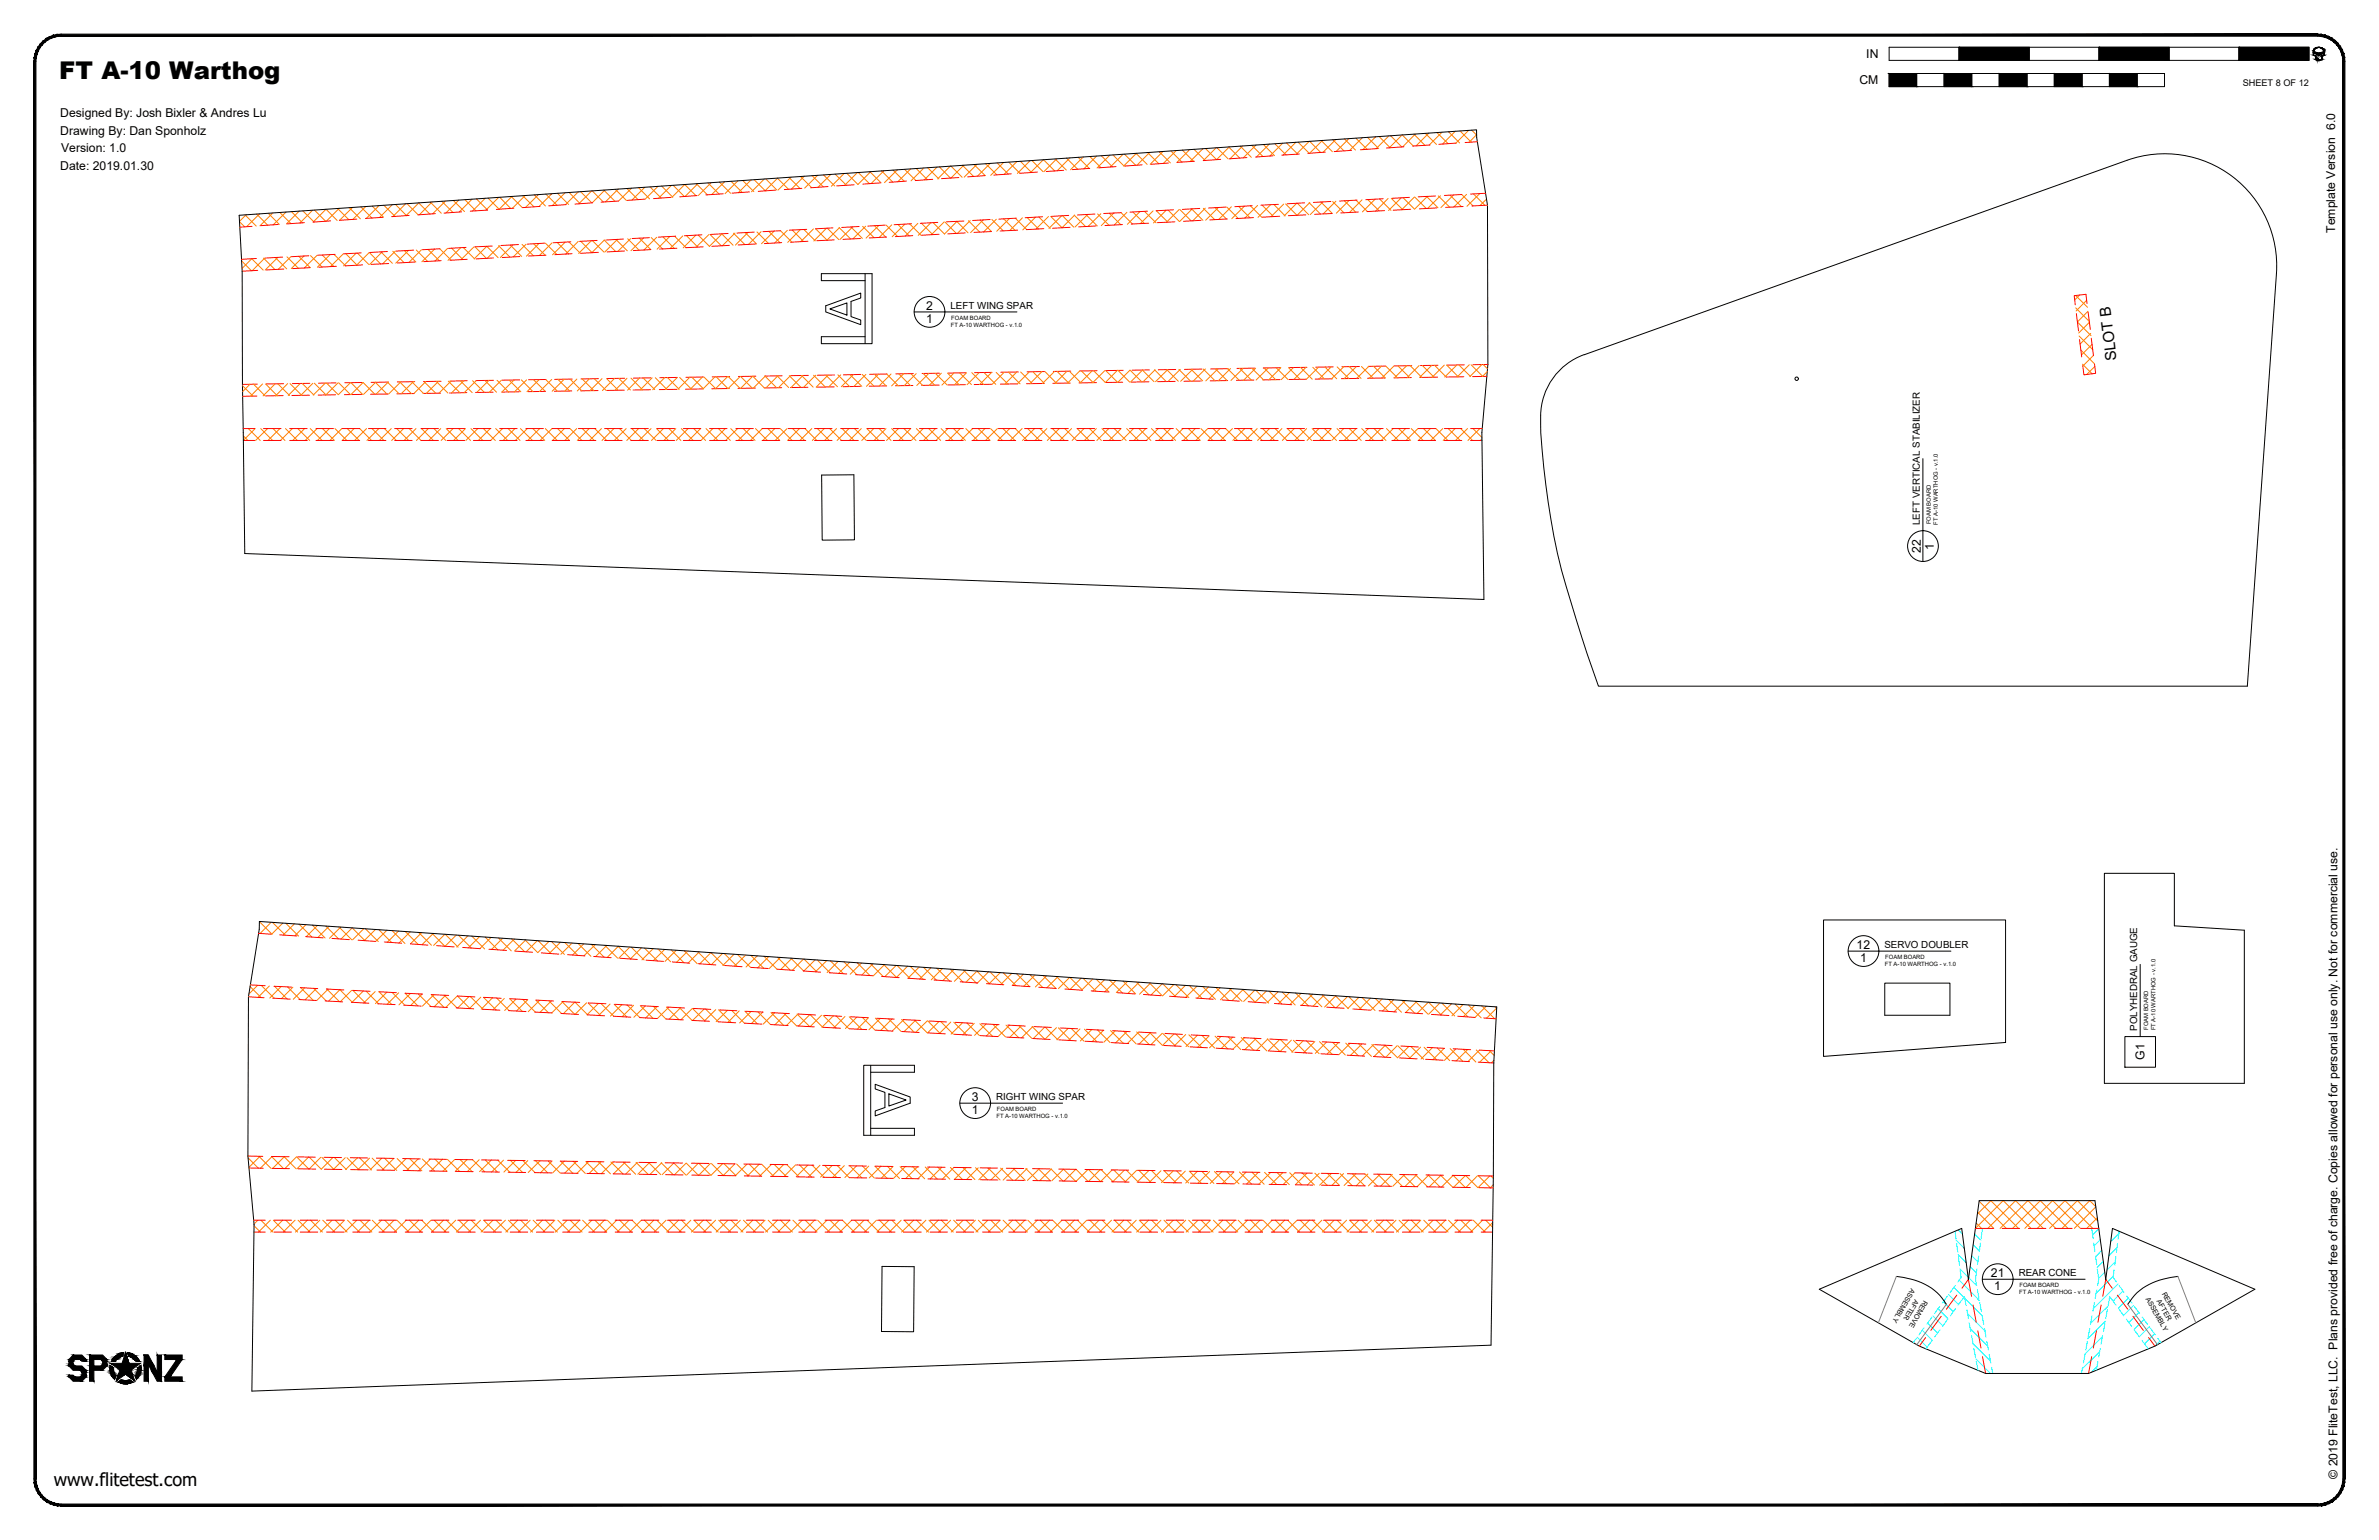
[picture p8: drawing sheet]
<svg xmlns="http://www.w3.org/2000/svg" width="864mm" height="559mm" viewBox="0 0 864 559" stroke-linecap="round" stroke-linejoin="round" font-family="sans-serif">
<defs><g id="words">
<text font-size="8.9" x="21.5" y="28.8">FT A-10 Warthog</text>
<text font-size="6.6" x="19.5" y="539.1">www.flitetest.com</text>
<text font-size="5.5" x="768.5" y="130.7" transform="rotate(-97 768.5 130.7)">SLOT B</text>
<g font-size="4.4">
<text x="677.5" y="21.1">IN</text>
<text x="675" y="30.6">CM</text>
<text x="21.9" y="42.5">Designed By: Josh Bixler &amp; Andres Lu</text>
<text x="21.9" y="48.9">Drawing By: Dan Sponholz</text>
<text x="22.2" y="55.3">Version: 1.0</text>
<text x="21.9" y="61.7">Date: 2019.01.30</text>
<text x="847.7" y="84.5" transform="rotate(-90 847.7 84.5)">Template Version 6.0</text>
<text x="336.2" y="112.4">2</text>
<text x="336.2" y="117.2">1</text>
<text x="697.2" y="200.7" transform="rotate(-90 697.2 200.7)">22</text>
<text x="702" y="199.4" transform="rotate(-90 702 199.4)">1</text>
<text x="674" y="344.3">12</text>
<text x="675.2" y="349.1">1</text>
<text x="778.5" y="384.6" transform="rotate(-90 778.5 384.6)">G1</text>
<text x="352.7" y="399.5">3</text>
<text x="352.7" y="404.3">1</text>
<text x="722.7" y="463.4">21</text>
<text x="723.9" y="468.2">1</text>
<text x="848.5" y="536.6" transform="rotate(-90 848.5 536.6)">© 2019 FliteTest, LLC. Plans provided free of charge. Copies allowed for personal use only. Not for commercial use.</text>
</g>
<g font-size="3.5">
<text x="345" y="112.1">LEFT WING SPAR</text>
<text x="696.9" y="190.5" transform="rotate(-90 696.9 190.5)">LEFT VERTICAL STABILIZER</text>
<text x="684" y="344">SERVO DOUBLER</text>
<text x="775.8" y="374" transform="rotate(-90 775.8 374)">POLYHEDRAL GAUGE</text>
<text x="361.6" y="399.2">RIGHT WING SPAR</text>
<text x="732.8" y="463.1">REAR CONE</text>
</g>
<text font-size="3.3" x="814.1" y="31.1">SHEET 8 OF 12</text>
<g font-size="2.5">
<text x="693.8" y="467.4" transform="rotate(120 693.8 467.4)">ASSEMBLY</text>
<text x="695.1" y="471.3" transform="rotate(120 695.1 471.3)">AFTER</text>
<text x="698.4" y="471.6" transform="rotate(120 698.4 471.6)">REMOVE</text>
<text x="778.8" y="471.3" transform="rotate(60 778.8 471.3)">ASSEMBLY</text>
<text x="782.8" y="472.1" transform="rotate(60 782.8 472.1)">AFTER</text>
<text x="784.7" y="469.5" transform="rotate(60 784.7 469.5)">REMOVE</text>
</g>
<g font-size="2.1">
<text x="345.1" y="118.6">FT A-10 WARTHOG - v.1.0</text>
<text x="345.3" y="116.1">FOAM BOARD</text>
<text x="701" y="190.2" transform="rotate(-90 701 190.2)">FOAM BOARD</text>
<text x="703.5" y="190.4" transform="rotate(-90 703.5 190.4)">FT A-10 WARTHOG - v.1.0</text>
<text x="684.2" y="350.6">FT A-10 WARTHOG - v.1.0</text>
<text x="684.4" y="348.1">FOAM BOARD</text>
<text x="779.8" y="373.8" transform="rotate(-90 779.8 373.8)">FOAM BOARD</text>
<text x="782.4" y="373.9" transform="rotate(-90 782.4 373.9)">FT A-10 WARTHOG - v.1.0</text>
<text x="361.7" y="405.8">FT A-10 WARTHOG - v.1.0</text>
<text x="361.9" y="403.2">FOAM BOARD</text>
<text x="733.1" y="467.1">FOAM BOARD</text>
<text x="733" y="469.6">FT A-10 WARTHOG - v.1.0</text>
</g>
</g></defs>
<!-- layer: 01 CUT -->
<g fill="none" stroke="#000" stroke-width=".36">
<path d="M87.9 98.4l-1.1-20.3 449.2-31v2.8l4 24.5 .1 57.8-2.2 24.8 .8 60.5-449.8-16.6-.9-61.4M87.9 98.5l.1 40.9M559.3 150.8a23.7 23.7 0 0 1 15.8-22.1l197-70.5a40.7 40.7 0 0 1 54.3 41.1l-10.6 149.7h-235.5a394.9 394.9 0 0 1-16.2-54.4 257.7 257.7 0 0 1-4.8-43.8M298.3 172.4l11.7-.1 .2 23.6-11.7 .1zM763.9 316.9h25.4v19l25.4 1.6v55.6h-50.8zM94.2 334.4l449.1 31-1.1 20.3-.1 41-.8 61.4-449.9 16.7 .8-60.6-2.2-24.7 .2-57.8 3.9-24.5zM662 333.8h66v44.5l-66 5zM684.2 356.7h23.7v11.7h-23.7zM320.2 459.5l11.6 .1-.1 23.6-11.7-.1zM660.4 467.8l51.7-22.1 2.4 18.5 4-28.5h42l3.9 28.5 2.4-18.5 51.7 22.1-36.2 20.7-24.1 9.9h-37.4l-24.1-9.9zM688.4 463.1a23.6 23.6 0 0 1 16.6 8l1.6 2.2M790.6 463.1a23.6 23.6 0 0 0-16.6 8l-1.6 2.2"/>
<circle cx="652.2" cy="137.4" r=".62"/>
</g>
<!-- layer: 06 CAVITY -->
<g fill="none" stroke="#ff7f00" stroke-width=".36">
<path d="M349.4 60l4 4M349.9 60l-4.7 4.6M353.6 59.7l4 4M354.7 59.6l-4.7 4.7M357.8 59.4l4.1 4M359.5 59.3l-4.7 4.6M362 59.1l4 4.1M364.3 59l-4.7 4.6M366.2 58.8l4 4.1M369.2 58.6l-4.7 4.7M370.4 58.5l4.1 4.1M374 58.3l-4.7 4.6"/>
<path d="M374.6 58.2l4 4.1M383 57.7l4.1 4M383.6 57.6l-4.7 4.7M387.2 57.4l4 4M388.4 57.3l-4.6 4.6M391.4 57.1l4.1 4.1M393.3 56.9l-4.7 4.7M395.6 56.8l4.1 4.1M398.1 56.6l-4.7 4.7M399.8 56.5l4 4.1M402.9 56.3l-4.7 4.7M404 56.2l4.1 4.1"/>
<path d="M407.7 55.9l-4.7 4.7M408.2 55.9l4.1 4.1M412.4 55.6l4 4.1M412.6 55.6l-4.7 4.7M416.6 55.3l4.1 4.1M417.4 55.3l-4.7 4.7M420.8 55l4.1 4.1M422.2 54.9l-4.7 4.7M425 54.8l4 4M427 54.6l-4.7 4.7M429.2 54.5l4.1 4M431.9 54.3l-4.7 4.7"/>
<path d="M433.4 54.2l4.1 4M436.7 54l-4.7 4.6M441.5 53.6l-4.7 4.7M441.8 53.6l4.1 4.1M446 53.3l4.1 4.1M446.3 53.3l-4.7 4.6-4-4M450.2 53l4 4.1M451.1 53l-4.6 4.6M454.4 52.7l4.1 4.1M456 52.6l-4.7 4.7M458.6 52.4l4.1 4.1M460.8 52.3l-4.7 4.6"/>
<path d="M462.8 52.2l4 4M465.6 52l-4.7 4.6M467 51.9l4.1 4M470.4 51.6l-4.7 4.7M471.2 51.6l4.1 4M475.3 51.3l-4.7 4.6M475.4 51.3l4 4M479.6 51l4.1 4M480.1 50.9l-4.7 4.7M483.8 50.7l4.1 4.1M484.9 50.6l-4.7 4.7M488 50.4l4 4.1"/>
<path d="M489.7 50.3l-4.7 4.6M492.2 50.1l4.1 4.1M494.6 49.9l-4.7 4.7M496.4 49.8l4.1 4.1M499.4 49.6l-4.7 4.7M500.6 49.5l4 4.1M504.2 49.3l-4.7 4.7M504.8 49.2l4.1 4.1M513.1 53l-4.1-4.1-4.7 4.7M513.2 48.6l4 4.1M513.8 48.6l-4.6 4.7M517.4 48.4l4.1 4"/>
<path d="M518.7 48.3l-4.7 4.7M521.6 48.1l4.1 4M523.5 48l-4.7 4.6M525.8 47.8l4 4.1M528.3 47.6l-4.7 4.7M530 47.5l4.1 4.1M533.1 47.3l-4.6 4.7M534.2 47.2l1.8 1.8M536 48.9l-2.7 2.7M89 78l4 4M89.3 77.9l-2.4 2.5M93.2 77.7l4 4"/>
<path d="M94.2 77.6l-4.7 4.6M97.3 77.4l4.1 4M99 77.3l-4.6 4.6M101.6 77.1l4 4M103.8 76.9l-4.6 4.7M105.8 76.8l4 4M108.6 76.6l-4.6 4.6M109.9 76.5l4.1 4M113.5 76.3l-4.7 4.6M114.2 76.2l4 4.1M122.5 75.6l4.1 4.1M123.1 75.6l-4.6 4.7"/>
<path d="M126.8 75.3l4 4.1M127.9 75.3l-4.6 4.6M131 75l4 4.1M132.8 74.9l-4.7 4.7M135.1 74.8l4.1 4M137.6 74.6l-4.6 4.7M139.4 74.5l4 4M142.4 74.2l-4.6 4.7M143.6 74.2l4 4.1M147.2 74l-4.6 4.6M147.7 73.9l4.1 4.1M152 73.6l4 4.1"/>
<path d="M152.1 73.6l-4.7 4.7M156.2 73.3l4 4.1M156.9 73.3l-4.6 4.6M160.3 73l4.1 4.1M161.7 73l-4.6 4.6M164.6 72.8l4 4M166.5 72.6l-4.6 4.7M168.8 72.5l4 4M171.4 72.3l-4.7 4.6M172.9 72.2l4.1 4M176.2 71.9l-4.7 4.7M177.2 71.9l4 4"/>
<path d="M181 71.6l-4.6 4.7M181.4 71.6l4 4M185.5 71.3l4.1 4M185.8 71.3l-4.6 4.6M189.8 71l4 4M190.7 70.9l-4.7 4.7M194 70.7l4 4M195.5 70.6l-4.7 4.6M198.1 70.4l4.1 4.1M200.3 70.3l-4.6 4.6M202.4 70.1l4 4.1M205.1 69.9l-4.6 4.7"/>
<path d="M206.6 69.8l4 4.1M210 69.6l-4.7 4.6M210.7 69.5l4.1 4.1M214.8 69.3l-4.7 4.7M215 69.2l4 4.1M219.2 69l4 4M219.6 68.9l-4.6 4.7M223.3 68.7l4.1 4.1M224.4 68.6l-4.6 4.7M227.6 68.4l4 4.1M229.3 68.3l-4.7 4.6M231.8 68.1l4 4.1"/>
<path d="M234.1 67.9l-4.7 4.7M236 67.8l4 4.1M238.9 67.6l-4.7 4.7M240.2 67.5l4 4.1M243.7 67.3l-4.6 4.6M244.4 67.3l4 4M252.6 71l-4-4-4.7 4.6M252.8 66.7l4 4M253.4 66.6l-4.7 4.7M257 66.4l4.1 4M258.2 66.3l-4.7 4.6M261.2 66.1l4 4"/>
<path d="M263 66l-4.6 4.6M265.4 65.8l4 4M267.9 65.6l-4.7 4.7M269.6 65.5l4.1 4M272.7 65.3l-4.7 4.6M273.8 65.2l4 4M277.5 64.9l-4.7 4.7M278 64.9l4 4.1M282.2 64.6l4.1 4.1M282.3 64.6l-4.6 4.7M286.4 64.3l4 4.1M287.1 64.3l-4.6 4.6"/>
<path d="M290.6 64l4 4.1M292 63.9l-4.7 4.7M294.8 63.7l4.1 4.1M296.8 63.6l-4.7 4.6M299 63.5l4 4M301.6 63.3l-4.7 4.6M303.2 63.2l4 4M306.4 62.9l-4.6 4.7M307.4 62.9l4.1 4.1M311.3 62.6l-4.7 4.7M311.6 62.6l4 4.1M315.8 62.3l4 4.1"/>
<path d="M316.1 62.3l-4.7 4.7M320 62l4.1 4.1M320.9 61.9l-4.7 4.7M324.2 61.7l4 4.1M325.7 61.6l-4.6 4.7M328.4 61.4l4 4.1M330.6 61.3l-4.7 4.7M332.6 61.2l4.1 4M335.4 61l-4.7 4.6M336.8 60.9l4 4M340.2 60.6l-4.7 4.7M341 60.6l4 4"/>
<path d="M345 60.3l-4.6 4.6M345.2 60.3l4.1 4M355.8 79.9l4.1 4.1M356.9 79.8l-4.6 4.6M360.1 79.7l4.1 4.1M361.7 79.6l-4.6 4.6M364.3 79.4l4.2 4.2M366.4 79.3l-4.6 4.6M368.6 79.2l4.1 4.1M371.1 79.1l-4.6 4.6M372.9 79l4.1 4.1M375.9 78.8l-4.6 4.6"/>
<path d="M377.1 78.8l4.2 4.1M380.6 78.6l-4.5 4.5M382.8 62l-4-4.1-4.7 4.7M385.4 78.3l-4.6 4.6M385.7 78.3l4.1 4.1M389.9 78.1l4.2 4.1M390.1 78.1l-4.6 4.5-4.1-4.1M394.2 77.8l4.1 4.2M394.9 77.8l-4.7 4.6M398.4 77.6l4.2 4.1M399.6 77.6l-4.6 4.5M402.7 77.4l4.2 4.1"/>
<path d="M404.3 77.3l-4.5 4.6M407 77.2l4.1 4.1M409.1 77l-4.6 4.6M411.2 76.9l4.2 4.1M413.8 76.8l-4.6 4.6M415.5 76.7l4.2 4.1M418.6 76.5l-4.6 4.6M419.8 76.5l4.1 4.1M423.3 76.3l-4.6 4.6M428 76l-4.6 4.6M428.3 76l4.1 4.2M432.6 75.8l4.1 4.2"/>
<path d="M432.8 75.8l-4.6 4.6-4.2-4.2M436.8 75.6l4.1 4.1M437.5 75.5l-4.5 4.7M441.1 75.3l4.1 4.2M442.3 75.3l-4.6 4.6M445.4 75.1l4.1 4.2M447 75l-4.6 4.6M449.6 74.9l4.1 4.1M451.8 74.8l-4.7 4.6M453.9 74.6l4.1 4.2M456.5 74.5l-4.6 4.6M458.2 74.4l4.1 4.2"/>
<path d="M461.2 74.3l-4.5 4.6M462.4 74.2l4.1 4.2M466 74l-4.6 4.6M470.7 73.8l-4.6 4.6M471 73.8l4.1 4.1M475.2 73.6l4.1 4.1M475.5 73.5l-4.7 4.6-4.1-4.1M479.5 73.3l4.1 4.1M480.2 73.3l-4.6 4.6M483.8 73.1l4.1 4.1M484.9 73l-4.6 4.6M488 72.9l4.1 4.1"/>
<path d="M489.7 72.8l-4.6 4.6M492.2 72.6l4.2 4.2M494.4 72.5l-4.5 4.6M496.5 72.4l4.2 4.1M499.2 72.3l-4.6 4.6M500.8 72.2l4.1 4.1M503.9 72l-4.6 4.6M505 72l4.2 4.1M508.7 71.8l-4.7 4.6M509.3 71.7l4.2 4.2M513.4 71.5l-4.6 4.6M513.6 71.5l4.1 4.1"/>
<path d="M517.8 71.3l4.2 4.1M518.1 71.3l-4.5 4.5M522.1 71.1l4.2 4.1M522.9 71l-4.6 4.6M526.4 70.8l4.1 4.1M527.6 70.8l-4.5 4.5M530.6 70.6l4.2 4.1M532.4 70.5l-4.6 4.6M534.9 70.4l4.1 4.1M537.1 70.3l-4.6 4.5M539.2 70.1l.1 .1M539.6 72.3l-2.4 2.3"/>
<path d="M86.9 80.4l1.9 1.9M87.7 94.7l3.6 3.6M87.9 97.4l3.5-3.5 4.2 4.1M95.7 93.6l4.1 4.2M96.1 93.6l-4.6 4.7M99.9 93.4l4.2 4.2M100.9 93.4l-4.7 4.6M104.2 93.2l4.2 4.2M105.6 93.1l-4.6 4.6M108.4 93l4.2 4.1M110.3 92.9l-4.6 4.6M112.7 92.8l4.2 4.1"/>
<path d="M115.1 92.7l-4.6 4.5M117 92.6l4.2 4.1M119.8 92.4l-4.6 4.6M121.2 92.3l4.2 4.1M122.4 80l-4-4.1-4.7 4.7M124.6 92.2l-4.6 4.5M125.5 92.1l4.1 4.1M129.3 91.9l-4.6 4.6M129.8 91.9l4.1 4.1M138.2 95.8l-4.2-4.2-4.6 4.6M138.3 91.4l4.1 4.1M138.8 91.4l-4.6 4.6"/>
<path d="M142.6 91.2l4.1 4.1M143.5 91.1l-4.6 4.6M146.8 91l4.2 4.1M148.3 90.9l-4.6 4.6M151.1 90.7l4.1 4.1M153 90.6l-4.6 4.6M155.4 90.5l4.1 4.1M157.8 90.4l-4.7 4.6M159.6 90.3l4.2 4.1M162.5 90.1l-4.6 4.6M163.9 90l4.1 4.2M167.2 89.9l-4.6 4.6"/>
<path d="M168.2 89.8l4.1 4.1M172 89.6l-4.6 4.6M172.4 89.6l4.2 4.1M180.8 93.5l-4.1-4.1-4.6 4.5M181 89.1l4.1 4.2M181.5 89.1l-4.6 4.6M185.2 88.9l4.2 4.2M186.2 88.9l-4.6 4.5M189.5 88.7l4.1 4.1M191 88.6l-4.7 4.6M193.7 88.5l4.2 4.1M195.7 88.3l-4.6 4.7"/>
<path d="M198 88.2l4.2 4.2M200.4 88.1l-4.6 4.6M202.3 88l4.1 4.2M205.2 87.8l-4.6 4.7M206.5 87.8l4.2 4.1M209.9 87.6l-4.6 4.6M210.8 87.5l4.2 4.2M214.7 87.3l-4.6 4.7M215.1 87.3l4.1 4.2M223.5 91.3l-4.2-4.2-4.5 4.6M223.6 86.9l4.1 4.1M224.1 86.8l-4.6 4.7"/>
<path d="M227.9 86.7l4.1 4.1M228.9 86.6l-4.6 4.6M232.1 86.5l4.1 4.1M233.6 86.4l-4.5 4.6M236.4 86.2l4.1 4.1M238.4 86.1l-4.6 4.6M240.7 86l4.1 4.1M243.1 85.9l-4.6 4.5M244.9 85.8l4.1 4.1M247.9 85.6l-4.7 4.6M249.2 85.5l4.1 4.2M252.6 85.4l-4.6 4.5"/>
<path d="M253.5 85.3l4.1 4.1M257.3 85.1l-4.6 4.6M257.7 85.1l4.1 4.1M262 84.9l4.1 4.1M262.1 84.9l-4.6 4.5M266.3 84.6l4.1 4.1M266.8 84.6l-4.6 4.6M270.5 84.4l4.1 4.1M271.6 84.3l-4.6 4.6M274.8 84.2l4.1 4.1M276.3 84.1l-4.6 4.6M279.1 83.9l4.1 4.2"/>
<path d="M281 83.8l-4.6 4.6M283.3 83.7l4.1 4.1M285.8 83.6l-4.6 4.6M287.6 83.5l4.1 4.1M290.5 83.3l-4.5 4.6M291.8 83.3l4.2 4.1M295.3 83.1l-4.6 4.6M296.1 83l4.1 4.1M300 82.8l-4.6 4.6M300.3 82.8l4.2 4.1M304.6 82.6l4.2 4.1M304.8 82.6l-4.7 4.6"/>
<path d="M308.9 82.3l4.1 4.2M309.5 82.3l-4.6 4.6M313.1 82.1l4.2 4.2M314.2 82.1l-4.6 4.6M317.4 81.9l4.2 4.2M319 81.8l-4.6 4.6M321.7 81.7l4.1 4.1M323.7 81.6l-4.6 4.6M325.9 81.4l4.2 4.2M328.5 81.3l-4.6 4.6M330.2 81.2l4.1 4.2M333.2 81l-4.6 4.7"/>
<path d="M334.5 81l4.1 4.1M338 80.8l-4.7 4.6M342.7 80.5l-4.6 4.7M343 80.5l4.1 4.2M347.3 80.3l4.1 4.2M347.4 80.3l-4.5 4.6-4.2-4.1M351.5 80.1l4.2 4.1M352.2 80.1l-4.6 4.6M753.5 111.7l4.9 4.9M753.5 107.2l4.3 4.3M754.1 116.8l5 5M754.9 107.1l-1.8 1.7"/>
<path d="M757.5 109l-3.9 3.8M758 112.9l-3.9 3.9M758.5 117l-3.9 3.8M88 139.9l3.8 3.8M90.7 139.4l-2.6 2.7M92 139.4l4.2 4.3M95.3 139.3l-4.4 4.5M96.4 139.3l4.3 4.3M99.9 139.3l-4.4 4.4M100.9 139.3l4.2 4.2M104.4 139.2l-4.3 4.4M105.3 139.2l4.2 4.3"/>
<path d="M109 139.1l-4.4 4.4M109.7 139.1l4.3 4.3M113.6 139.1l-4.4 4.4M114.1 139l4.3 4.3M118.1 139l-4.4 4.4M118.5 139l4.3 4.2M122.7 138.9l-4.4 4.4M122.9 138.9l4.3 4.3M127.3 138.8l-4.5 4.4M127.4 138.8l4.2 4.3M136.2 138.7l4.2 4.3M136.4 138.7l-4.4 4.4"/>
<path d="M140.6 138.6l4.3 4.3M140.9 138.6l-4.4 4.4M145.1 138.5l4.2 4.3M145.5 138.5l-4.4 4.5M149.5 138.5l4.2 4.3M150.1 138.5l-4.4 4.4M153.9 138.4l4.3 4.3M154.6 138.4l-4.4 4.4M158.3 138.3l4.3 4.3M159.2 138.3l-4.4 4.4M162.7 138.3l4.3 4.2M163.8 138.2l-4.4 4.5"/>
<path d="M167.1 138.2l4.3 4.3M168.3 138.2l-4.4 4.4M171.6 138.1l4.2 4.3M172.9 138.1l-4.4 4.4M176 138l4.2 4.3M177.5 138l-4.5 4.4M180.4 138l4.3 4.3M182 137.9l-4.4 4.5M184.9 137.9l4.2 4.3M186.6 137.9l-4.4 4.4M189.3 137.8l4.2 4.3M191.2 137.8l-4.5 4.4"/>
<path d="M193.7 137.8l4.2 4.2M195.7 137.8l-4.4 4.3M198.1 137.7l4.3 4.3M200.3 137.7l-4.4 4.4M202.5 137.7l4.3 4.2M204.8 137.6l-4.4 4.4M206.9 137.6l4.3 4.2M209.4 137.6l-4.4 4.3M211.3 137.5l4.3 4.3M214 137.5l-4.4 4.4M215.8 137.5l4.2 4.2M218.5 137.4l-4.4 4.4"/>
<path d="M220.2 137.4l4.2 4.2M223.1 137.3l-4.4 4.4M224.6 137.3l4.3 4.2M227.6 137.3l-4.3 4.3M229.1 137.2l4.2 4.3M232.2 137.2l-4.4 4.4M233.5 137.2l4.2 4.2M236.7 137.1l-4.3 4.4M237.9 137.1l4.2 4.2M241.3 137l-4.4 4.4M242.3 137l4.3 4.3M245.9 137l-4.4 4.3"/>
<path d="M246.7 137l4.3 4.2M250.4 136.9l-4.3 4.4M251.1 136.9l4.3 4.2M255 136.8l-4.4 4.4M255.5 136.8l4.3 4.2M259.6 136.7l-4.4 4.4M260 136.7l4.2 4.3M264.1 136.7l-4.3 4.3M264.4 136.7l4.2 4.2M268.7 136.6l-4.4 4.4M268.8 136.6l4.3 4.2M277.7 136.5l4.2 4.2"/>
<path d="M277.8 136.5l-4.3 4.3M282.1 136.4l4.2 4.2M282.4 136.4l-4.4 4.4M286.5 136.3l4.2 4.2M287 136.3l-4.4 4.4M290.9 136.2l4.3 4.3M291.5 136.2l-4.4 4.4M295.3 136.2l4.3 4.2M296.1 136.2l-4.4 4.3M299.8 136.1l4.2 4.2M300.6 136.1l-4.3 4.4M304.2 136l4.2 4.3"/>
<path d="M305.2 136l-4.4 4.4M308.6 136l4.2 4.2M309.8 135.9l-4.4 4.4M313 135.9l4.3 4.2M314.3 135.9l-4.3 4.3M317.5 135.8l4.2 4.2M318.9 135.8l-4.4 4.4M321.9 135.7l4.2 4.3M323.5 135.7l-4.4 4.4M326.3 135.7l4.2 4.2M328 135.6l-4.3 4.4M330.7 135.6l4.2 4.2"/>
<path d="M332.6 135.6l-4.4 4.3M335.1 135.5l4.2 4.3M337.2 135.5l-4.4 4.4M339.5 135.5l4.3 4.2M341.7 135.4l-4.3 4.4M344 135.4l4.2 4.2M346.3 135.4l-4.4 4.3M348.4 135.3l4.2 4.2M350.8 135.3l-4.3 4.3M352.8 135.2l4.3 4.3M355.4 135.2l-4.4 4.4M357.2 135.2l4.3 4.2"/>
<path d="M360 135.1l-4.4 4.4M361.6 135.1l4.3 4.2M364.5 135.1l-4.3 4.3M366.1 135l4.2 4.3M369.1 135l-4.4 4.4M370.5 135l4.2 4.2M373.7 134.9l-4.4 4.4M374.9 134.9l4.2 4.2M378.2 134.8l-4.3 4.4M379.3 134.8l4.2 4.3M382.8 134.8l-4.4 4.3M383.7 134.8l4.3 4.2"/>
<path d="M387.4 134.7l-4.4 4.4M388.2 134.7l4.2 4.2M391.9 134.6l-4.3 4.4M392.6 134.6l4.2 4.2M396.5 134.5l-4.4 4.4M401.1 134.5l-4.4 4.3M401.4 134.5l4.3 4.2M405.6 134.4l-4.3 4.4-4.3-4.3M405.8 134.4l4.3 4.2M414.5 138.6l-4.3-4.3-4.4 4.4M418.9 138.5l-4.2-4.2-4.3 4.3M419.1 134.2l4.2 4.2"/>
<path d="M419.3 134.2l-4.4 4.3M423.5 134.1l4.2 4.2M423.9 134.1l-4.4 4.4M427.9 134l4.3 4.3M428.4 134l-4.4 4.4M432.4 134l4.2 4.2M433 134l-4.4 4.3M436.8 133.9l4.2 4.2M437.6 133.9l-4.4 4.4M441.2 133.8l4.3 4.3M442.1 133.8l-4.4 4.4M445.6 133.8l4.3 4.2"/>
<path d="M446.7 133.7l-4.4 4.4M450 133.7l4.3 4.2M451.3 133.7l-4.5 4.3M454.4 133.6l4.3 4.2M455.8 133.6l-4.4 4.4M458.9 133.5l4.2 4.3M460.4 133.5l-4.4 4.4M463.3 133.5l4.2 4.2M465 133.4l-4.5 4.4M467.7 133.4l4.3 4.3M469.5 133.4l-4.4 4.4M472.1 133.3l4.3 4.3"/>
<path d="M474.1 133.3l-4.4 4.4M476.6 133.3l4.2 4.2M478.6 133.2l-4.4 4.4M481 133.2l4.2 4.3M483.2 133.1l-4.4 4.5M485.4 133.1l4.3 4.3M487.8 133.1l-4.4 4.4M489.8 133l4.3 4.3M492.3 133l-4.4 4.4M494.2 133l4.3 4.3M496.9 132.9l-4.4 4.4M498.6 132.9l4.3 4.3"/>
<path d="M501.5 132.9l-4.4 4.4M503.1 132.8l4.2 4.3M506 132.8l-4.4 4.4M507.5 132.8l4.2 4.2M510.6 132.7l-4.4 4.4M511.9 132.7l4.3 4.3M515.2 132.6l-4.5 4.5M516.4 132.6l4.2 4.3M519.7 132.6l-4.4 4.4M520.8 132.5l4.2 4.3M524.3 132.5l-4.4 4.4M525.2 132.5l4.2 4.3"/>
<path d="M528.9 132.4l-4.5 4.4M529.6 132.4l4.3 4.3M533.4 132.3l-4.4 4.5M534 132.3l4.3 4.3M537.9 132.3l-4.3 4.4M538.4 132.3l1.6 1.5M539.9 134.8l-1.8 1.8M754.7 121.9l5 5M755.4 127l4.9 5M756 132.1l3.4 3.5M759 121l-3.9 3.9M759.4 125l-3.8 3.8"/>
<path d="M759.9 129l-3.8 3.8M760.4 133l-2.9 2.9M88.3 158.1l1.7 1.7M90.1 155.5l4.4 4.3M92.6 155.5l-4.2 4.3M94.7 155.5l4.3 4.3M97.1 155.5l-4.3 4.3M99.1 155.5l4.3 4.3M101.6 155.5l-4.3 4.3M103.6 155.5l4.4 4.3M106.1 155.5l-4.3 4.3M108.1 155.5l4.3 4.3"/>
<path d="M110.6 155.5l-4.3 4.3M112.6 155.5l4.3 4.3M115.1 155.5l-4.3 4.3M117.1 155.5l4.3 4.3M119.6 155.5l-4.4 4.3M121.6 155.5l4.3 4.3M124.1 155.5l-4.3 4.3M126.1 155.5l4.3 4.3M128.5 155.5l-4.3 4.3M130.6 155.5l4.3 4.3M133.1 155.5l-4.4 4.3M135 155.5l4.4 4.3"/>
<path d="M136 143l-4.2-4.2-4.4 4.4M137.5 155.5l-4.3 4.3M139.6 155.5l4.3 4.3M142 155.5l-4.3 4.3M144 155.5l4.3 4.3M146.5 155.5l-4.3 4.3M148.5 155.5l4.4 4.3M151 155.5l-4.3 4.3M153 155.5l4.3 4.3M155.5 155.5l-4.3 4.3M157.5 155.5l4.3 4.3M160 155.5l-4.3 4.3"/>
<path d="M162 155.5l4.3 4.3M164.5 155.5l-4.4 4.3M166.5 155.5l4.3 4.3M169 155.5l-4.3 4.3M171 155.5l4.3 4.3M173.4 155.5l-4.3 4.3M175.5 155.5l4.3 4.3M178 155.5l-4.4 4.3M179.9 155.5l4.4 4.3M182.4 155.5l-4.3 4.3M184.5 155.5l4.3 4.3M186.9 155.5l-4.3 4.3"/>
<path d="M188.9 155.5l4.4 4.3M191.4 155.5l-4.3 4.3M193.4 155.5l4.4 4.3M195.9 155.5l-4.3 4.3M197.9 155.5l4.4 4.3M200.4 155.5l-4.3 4.3M202.4 155.5l4.3 4.3M204.9 155.5l-4.3 4.3M206.9 155.5l4.3 4.3M209.4 155.5l-4.4 4.3M211.4 155.5l4.3 4.3M213.9 155.5l-4.3 4.3"/>
<path d="M215.9 155.5l4.3 4.3M218.3 155.5l-4.3 4.3M220.4 155.5l4.3 4.3M222.9 155.5l-4.4 4.3M224.9 155.5l4.3 4.3M227.3 155.5l-4.3 4.3M229.4 155.5l4.3 4.3M231.8 155.5l-4.3 4.3M233.9 155.5l4.3 4.3M236.3 155.5l-4.3 4.3M238.3 155.5l4.3 4.3M240.8 155.5l-4.3 4.3"/>
<path d="M242.8 155.5l4.4 4.3M245.3 155.5l-4.3 4.3M247.3 155.5l4.3 4.3M249.8 155.5l-4.3 4.3M251.8 155.5l4.3 4.3M254.3 155.5l-4.3 4.3M256.3 155.5l4.3 4.3M258.8 155.5l-4.3 4.3M260.8 155.5l4.3 4.3M263.3 155.5l-4.3 4.3M265.3 155.5l4.3 4.3M267.8 155.5l-4.4 4.3"/>
<path d="M269.8 155.5l4.3 4.3M272.3 155.5l-4.4 4.3M274.3 155.5l4.3 4.3M276.7 155.5l-4.3 4.3M277.5 140.8l-4.2-4.3-4.4 4.4M278.8 155.5l4.3 4.3M281.2 155.5l-4.3 4.3M283.2 155.5l4.3 4.3M285.7 155.5l-4.3 4.3M287.7 155.5l4.4 4.3M290.2 155.5l-4.3 4.3M292.2 155.5l4.3 4.3"/>
<path d="M294.7 155.5l-4.3 4.3M296.7 155.5l4.3 4.3M299.2 155.5l-4.3 4.3M301.2 155.5l4.3 4.3M303.7 155.5l-4.3 4.3M305.7 155.5l4.3 4.3M308.2 155.5l-4.3 4.3M310.2 155.5l4.3 4.3M312.6 155.5l-4.3 4.3M314.7 155.5l4.3 4.3M317.2 155.5l-4.4 4.3M319.1 155.5l4.4 4.3"/>
<path d="M321.6 155.5l-4.3 4.3M323.7 155.5l4.3 4.3M326.1 155.5l-4.3 4.3M328.1 155.5l4.4 4.3M330.6 155.5l-4.3 4.3M332.6 155.5l4.4 4.3M335.1 155.5l-4.3 4.3M337.2 155.5l4.3 4.3M339.6 155.5l-4.3 4.3M341.6 155.5l4.3 4.3M344.1 155.5l-4.3 4.3M346.1 155.5l4.4 4.3"/>
<path d="M348.6 155.5l-4.3 4.3M350.6 155.5l4.3 4.3M353.1 155.5l-4.3 4.3M355.1 155.5l4.3 4.3M357.5 155.5l-4.3 4.3M359.6 155.5l4.3 4.3M362.1 155.5l-4.4 4.3M364.1 155.5l4.3 4.3M366.5 155.5l-4.3 4.3M368.6 155.5l4.3 4.3M371 155.5l-4.3 4.3M373.1 155.5l4.3 4.3"/>
<path d="M375.6 155.5l-4.4 4.3M377.5 155.5l4.4 4.3M380 155.5l-4.3 4.3M382.1 155.5l4.3 4.3M384.5 155.5l-4.3 4.3M386.5 155.5l4.3 4.3M389 155.5l-4.3 4.3M391 155.5l4.4 4.3M393.5 155.5l-4.3 4.3M395.5 155.5l4.3 4.3M398 155.5l-4.3 4.3M400 155.5l4.3 4.3"/>
<path d="M402.5 155.5l-4.3 4.3M404.5 155.5l4.3 4.3M407 155.5l-4.4 4.3M409 155.5l4.3 4.3M411.5 155.5l-4.3 4.3M413.5 155.5l4.3 4.3M415.9 155.5l-4.3 4.3M418 155.5l4.3 4.3M420.5 155.5l-4.4 4.3M422.4 155.5l4.4 4.3M424.9 155.5l-4.3 4.3M427 155.5l4.3 4.3"/>
<path d="M429.4 155.5l-4.3 4.3M431.4 155.5l4.3 4.3M433.9 155.5l-4.3 4.3M435.9 155.5l4.3 4.3M438.4 155.5l-4.3 4.3M440.4 155.5l4.3 4.3M442.9 155.5l-4.3 4.3M444.9 155.5l4.3 4.3M447.4 155.5l-4.3 4.3M449.4 155.5l4.3 4.3M451.9 155.5l-4.4 4.3M453.9 155.5l4.3 4.3"/>
<path d="M456.4 155.5l-4.3 4.3M458.4 155.5l4.3 4.3M460.8 155.5l-4.3 4.3M462.9 155.5l4.3 4.3M465.4 155.5l-4.4 4.3M467.3 155.5l4.4 4.3M469.8 155.5l-4.3 4.3M471.9 155.5l4.3 4.3M474.3 155.5l-4.3 4.3M476.3 155.5l4.4 4.3M478.8 155.5l-4.3 4.3M480.8 155.5l4.3 4.3"/>
<path d="M483.3 155.5l-4.3 4.3M485.3 155.5l4.4 4.3M487.8 155.5l-4.3 4.3M489.8 155.5l4.3 4.3M492.3 155.5l-4.3 4.3M494.3 155.5l4.3 4.3M496.8 155.5l-4.4 4.3M498.8 155.5l4.3 4.3M501.3 155.5l-4.3 4.3M503.3 155.5l4.3 4.3M505.7 155.5l-4.3 4.3M507.8 155.5l4.3 4.3"/>
<path d="M510.3 155.5l-4.4 4.3M512.3 155.5l4.3 4.3M514.7 155.5l-4.3 4.3M516.7 155.5l4.4 4.3M519.2 155.5l-4.3 4.3M521.3 155.5l4.3 4.3M523.7 155.5l-4.3 4.3M525.7 155.5l4.3 4.3M528.2 155.5l-4.3 4.3M530.2 155.5l4.4 4.3M532.7 155.5l-4.3 4.3M534.7 155.5l3.2 3.2"/>
<path d="M537.2 155.5l-4.3 4.3M537.9 159.2l-.5 .6M93.9 338.6v.1M94.3 334.4l4.5 4.6M98.4 334.7l-4 4M98.9 334.7l4.7 4.6M102.6 335l-4 4M103.7 335l4.7 4.7M106.9 335.3l-4.1 4M108.5 335.4l4.7 4.6M111.1 335.5l-4.1 4.1M113.4 335.7l4.6 4.7"/>
<path d="M115.2 335.8l-4 4.1M118.2 336l4.7 4.7M119.5 336.1l-4.1 4.1M123 336.3l4.7 4.7M123.7 336.4l-4.1 4.1M132.1 337l-4.1 4M132.7 337l4.6 4.7M136.3 337.3l-4.1 4M137.5 337.3l4.7 4.7M140.4 337.5l-4 4.1M142.3 337.7l4.7 4.6M144.7 337.8l-4.1 4.1"/>
<path d="M147.1 338l4.7 4.7M148.9 338.1l-4.1 4.1M152 338.3l4.6 4.7M153.1 338.4l-4.1 4.1M156.8 338.7l4.7 4.6M157.3 338.7l-4.1 4.1M161.5 339l-4.1 4M161.6 339l4.7 4.7M165.7 339.3l-4.1 4M166.4 339.4l4.7 4.6M169.9 339.6l-4.1 4M171.3 339.7l4.6 4.6"/>
<path d="M174.1 339.9l-4.1 4M90.8 358l4 3.9M93.5 357.5l-3.2 3.2M94.9 357.6l4.6 4.6M97.8 357.8l-4.1 4.1M99.7 357.9l4.5 4.6M102.1 358l-4.2 4.1M104.4 358.1l4.6 4.6M106.3 358.2l-4.1 4.1M109.1 358.4l4.6 4.6M110.6 358.5l-4.1 4.1M113.9 358.6l4.6 4.6"/>
<path d="M114.8 358.7l-4.1 4.1M118.6 358.9l4.6 4.6M119.1 358.9l-4.1 4.1M123.8 340.8l4-4.1 4.7 4.7M127.6 359.4l-4.1 4.1M128.1 359.4l4.6 4.6M131.9 359.6l-4.2 4.1M132.9 359.6l4.5 4.6M136.2 359.8l-4.2 4.1M137.6 359.9l4.6 4.6M176.1 340l4.6 4.7M178.3 340.2l-4.1 4"/>
<path d="M180.9 340.4l4.7 4.6M182.5 340.5l-4.1 4M185.7 340.7l4.7 4.6M186.7 340.8l-4.1 4M190.6 341l4.6 4.7 4.1-4.1M190.9 341.1l-4.1 4M195.1 341.3l-4.1 4.1M195.4 341.4l4.6 4.6M200.2 341.7l4.7 4.6M203.5 341.9l-4.1 4.1M205 342l4.7 4.7M207.7 342.2l-4.1 4.1"/>
<path d="M209.9 342.3l4.6 4.7M211.9 342.5l-4.1 4.1M214.7 342.7l4.6 4.7M216.1 342.8l-4.1 4M219.5 343l4.7 4.7M220.3 343l-4.1 4.1M224.3 343.3l4.7 4.7M224.5 343.3l-4.1 4.1M228.7 343.6l-4.1 4.1M229.2 343.7l4.6 4.6M232.9 343.9l-4.1 4.1M234 344l4.6 4.6"/>
<path d="M237.1 344.2l-4.1 4.1M238.8 344.3l4.6 4.7M241.3 344.5l-4.1 4M243.6 344.7l4.7 4.6M245.5 344.8l-4.1 4M248.5 345l4.6 4.7M249.7 345.1l-4.1 4M253.3 345.3l4.6 4.7M253.9 345.4l-4.1 4M254 349.7l4.1-4 4.6 4.6M262.3 346l-4.1 4M262.9 346l4.7 4.7"/>
<path d="M266.5 346.3l-4.1 4M267.8 346.4l4.6 4.6M270.7 346.6l-4.1 4M272.6 346.7l4.6 4.6M274.9 346.8l-4.1 4.1M277.4 347l4.6 4.7M279.1 347.1l-4.1 4.1M282.2 347.4l4.7 4.6M283.3 347.4l-4.1 4.1M287.1 347.7l4.6 4.6M287.5 347.7l-4.1 4.1M291.7 348l-4.1 4.1"/>
<path d="M291.9 348l4.6 4.7M295.9 348.3l-4.1 4M296.7 348.3l4.6 4.7M300.1 348.6l-4.1 4M301.5 348.7l4.7 4.6M304.3 348.8l-4.1 4.1M306.3 349l4.7 4.7M308.5 349.1l-4.1 4.1M311.2 349.3l4.6 4.7M312.7 349.4l-4.1 4.1M316 349.7l4.6 4.7M316.9 349.7l-4.1 4.1"/>
<path d="M320.8 350l4.6 4.7 4.1-4.1M321.1 350l-4.1 4.1M325.3 350.3l-4.1 4.1M325.6 350.3l4.7 4.7M330.5 350.7l4.6 4.6M333.7 350.9l-4.1 4M335.3 351l4.6 4.6M337.9 351.2l-4.1 4M340.1 351.3l4.6 4.7M342.1 351.5l-4 4M344.9 351.7l4.7 4.6M346.3 351.8l-4.1 4"/>
<path d="M349.8 352l4.6 4.7M350.5 352.1l-4.1 4M354.6 352.3l4.6 4.7M354.7 352.4l-4 4M358.9 352.6l-4.1 4.1M359.4 352.7l4.6 4.6M363.1 352.9l-4.1 4.1M364.2 353l4.7 4.7M367.3 353.2l-4 4.1M369.1 353.4l4.6 4.6M371.5 353.5l-4.1 4.1M373.9 353.7l4.6 4.6"/>
<path d="M375.7 353.8l-4.1 4.1M378.7 354l4.6 4.7M379.9 354.1l-4 4M383.5 354.4l4.7 4.6M384.1 354.4l-4.1 4M384.2 358.7l4.2-4 4.6 4.6M392.5 354.9l-4 4.1M393.2 355l4.6 4.7M396.7 355.2l-4.1 4.1M398 355.3l4.6 4.7M400.9 355.5l-4.1 4.1M402.8 355.6l4.7 4.7"/>
<path d="M405.1 355.8l-4 4.1M407.7 356l4.6 4.7M409.3 356.1l-4.1 4.1M412.5 356.3l4.6 4.7M413.5 356.4l-4.1 4.1M417.3 356.7l4.6 4.6M417.7 356.7l-4 4.1M421.9 357l-4.1 4M422.1 357l4.7 4.6M426.1 357.3l-4.1 4M426.9 357.3l4.7 4.7M430.3 357.6l-4 4"/>
<path d="M431.8 357.7l4.6 4.6M434.5 357.9l-4.1 4M436.6 358l4.6 4.6M438.7 358.1l-4.1 4.1M441.4 358.3l4.7 4.7M442.9 358.4l-4 4.1M446.2 358.7l4.7 4.6M447.1 358.7l-4.1 4.1M451.1 359l4.6 4.7 4-4.1M451.3 359l-4.1 4.1M455.5 359.3l-4 4.1M455.9 359.3l4.6 4.7"/>
<path d="M460.7 359.7l4.7 4.6M463.9 359.9l-4.1 4M119.3 363.3l4.1-4.2 4.5 4.6M140.4 360l-4.1 4.2M142.3 360.1l4.6 4.6M144.7 360.3l-4.2 4.1M147 360.4l4.7 4.6M149 360.5l-4.2 4.1M151.8 360.7l4.6 4.5M153.2 360.7l-4.1 4.1M156.6 360.9l4.5 4.6M157.5 361l-4.2 4.1"/>
<path d="M161.3 361.1l4.6 4.6M161.7 361.1l-4.1 4.2M166 361.4l-4.1 4.1M166 361.4l4.6 4.6M170.3 361.6l-4.2 4.2M170.8 361.6l4.6 4.7M174.5 361.8l-4.1 4.2M175.5 361.9l4.6 4.6M178.8 362l-4.1 4.2M180.3 362.1l4.6 4.7M183.1 362.3l-4.2 4.1M185 362.4l4.6 4.6"/>
<path d="M187.3 362.5l-4.1 4.2M189.8 362.6l4.5 4.7M191.6 362.7l-4.1 4.2M194.5 362.9l4.6 4.6M195.9 363l-4.2 4.1M199.2 363.1l4.7 4.6M200.1 363.2l-4.1 4.2M204 363.4l4.6 4.6M204.4 363.4l-4.1 4.1M208.7 363.6l-4.2 4.2M208.7 363.6l4.6 4.6M212.9 363.9l-4.1 4.1"/>
<path d="M213.5 363.9l4.5 4.6M217.2 364.1l-4.1 4.1M218.2 364.2l4.6 4.5M221.5 364.3l-4.2 4.1M223 364.4l4.5 4.6M225.7 364.6l-4.1 4.1M227.7 364.7l4.6 4.5M230 364.8l-4.2 4.1M232.4 364.9l4.6 4.6M234.3 365l-4.2 4.1M237.2 365.2l4.6 4.6M238.5 365.2l-4.1 4.2"/>
<path d="M241.9 365.4l4.6 4.6M242.8 365.5l-4.2 4.1M246.7 365.7l4.5 4.6M247.1 365.7l-4.2 4.1M251.3 365.9l-4.1 4.1M251.4 365.9l4.6 4.6M255.6 366.2l-4.2 4.1M256.1 366.2l4.7 4.6M259.8 366.4l-4.1 4.1M260.9 366.4l4.6 4.6M264.1 366.6l-4.1 4.1M265.6 366.7l4.6 4.6"/>
<path d="M268.3 366.8l-4.1 4.2M270.4 366.9l4.5 4.6M272.6 367.1l-4.1 4.1M275.1 367.2l4.6 4.6M276.9 367.3l-4.1 4.1M279.9 367.4l4.5 4.6M281.1 367.5l-4.1 4.1M284.6 367.7l4.6 4.6M285.4 367.7l-4.1 4.2M289.3 367.9l4.6 4.6M289.7 367.9l-4.1 4.2M293.9 368.2l-4.1 4.1"/>
<path d="M294.1 368.2l4.6 4.6M298.2 368.4l-4.1 4.1M298.8 368.4l4.6 4.6M302.5 368.6l-4.1 4.2M303.6 368.7l4.5 4.6M306.7 368.8l-4.1 4.2M308.3 368.9l4.6 4.7M311 369.1l-4.1 4.1M313 369.2l4.7 4.6M315.3 369.3l-4.1 4.2M317.8 369.4l4.6 4.6M319.5 369.5l-4.1 4.2"/>
<path d="M322.5 369.7l4.6 4.6M323.8 369.7l-4.1 4.2M327.3 369.9l4.5 4.6M328.1 370l-4.2 4.1M332 370.2l4.6 4.6M332.3 370.2l-4.1 4.1M336.6 370.4l-4.2 4.1M336.8 370.4l4.5 4.6M340.9 370.7l-4.2 4.1M341.5 370.7l4.6 4.6M345.1 370.9l-4.1 4.1M346.2 370.9l4.6 4.6"/>
<path d="M349.4 371.1l-4.2 4.1M351 371.2l4.6 4.6M353.7 371.3l-4.2 4.2M355.7 371.5l4.6 4.5M357.9 371.6l-4.1 4.1M360.5 371.7l4.5 4.6M362.2 371.8l-4.2 4.1M365.2 372l4.6 4.5M366.4 372l-4.1 4.1M370 372.2l4.6 4.6M370.7 372.3l-4.1 4.1M374.7 372.5l4.6 4.6"/>
<path d="M375 372.5l-4.2 4.1M379.2 372.7l-4.1 4.1M379.4 372.7l4.6 4.6M383.5 372.9l-4.1 4.2M384.2 373l4.6 4.6M387.8 373.2l-4.2 4.1M388.9 373.2l4.6 4.6M392 373.4l-4.1 4.1M393.7 373.5l4.5 4.6M396.3 373.6l-4.1 4.1M398.4 373.7l4.6 4.6M400.6 373.8l-4.2 4.2"/>
<path d="M403.1 373.9l4.7 4.7M404.8 374l-4.1 4.2M407.9 374.2l4.6 4.6M409.1 374.3l-4.1 4.1M412.6 374.4l4.6 4.7M413.4 374.5l-4.2 4.2M417.4 374.7l4.5 4.6M417.6 374.7l-4.1 4.2M421.9 374.9l-4.1 4.2M422.1 375l4.6 4.6M426.2 375.2l-4.2 4.1M426.9 375.2l4.6 4.6"/>
<path d="M430.4 375.4l-4.1 4.2M431.6 375.5l4.6 4.6M434.7 375.6l-4.2 4.2M436.3 375.7l4.6 4.6M439 375.9l-4.2 4.1M441.1 376l4.6 4.5M443.2 376.1l-4.1 4.1M445.8 376.2l4.6 4.6M447.5 376.3l-4.2 4.1M450.6 376.5l4.5 4.6M451.8 376.5l-4.2 4.2M455.3 376.7l4.6 4.6"/>
<path d="M456 376.8l-4.1 4.1M460 377l4.7 4.6 4.1-4.2M460.2 377l-4.1 4.1M464.5 377.2l-4.1 4.1M464.8 377.2l4.6 4.6M465.5 360l4.7 4.7M468.1 360.2l-4 4M469.5 377.5l4.6 4.6M470.3 360.3l4.7 4.7M472.3 360.5l-4.1 4M473 377.7l-4.1 4.1M474.3 377.7l4.5 4.6"/>
<path d="M475.2 360.7l4.6 4.6M476.5 360.8l-4.1 4M477.3 377.9l-4.1 4.1M479 378l4.6 4.6M480 361l4.7 4.7M480.7 361l-4 4.1M481.6 378.1l-4.1 4.1M483.8 378.2l4.6 4.6M484.8 361.3l4.7 4.7M484.9 361.3l-4.1 4.1M485.8 378.4l-4.1 4.1M488.5 378.5l4.6 4.6"/>
<path d="M489.1 361.6l-4.1 4.1M489.6 361.6l4.7 4.7M490.1 378.6l-4.1 4.1M493.2 378.8l4.6 4.5M493.3 361.9l-4 4.1M494.4 378.8l-4.1 4.1M494.5 362l4.6 4.7M497.5 362.2l-4.1 4.1M498 379l4.6 4.6M498.6 379l-4.1 4.2M499.3 362.3l4.6 4.7M501.7 362.5l-4.1 4.1"/>
<path d="M502.7 379.3l4.6 4.5 4.1-4.1M502.9 379.3l-4.1 4.1M504.1 362.6l4.7 4.7M505.9 362.8l-4 4.1M507.2 379.5l-4.1 4.1M507.5 379.5l4.5 4.6M508.9 363l4.7 4.6M510.1 363.1l-4.1 4.1M512.2 379.8l4.6 4.6M513.8 363.3l4.6 4.7M514.3 363.4l-4 4M515.7 380l-4.1 4.1"/>
<path d="M518.5 363.7l-4 4M518.6 363.7l4.6 4.6M522.7 363.9l-4.1 4.1M523.4 364l4.7 4.6M526.9 364.2l-4 4.1M528.2 364.3l4.7 4.7M531.1 364.5l-4 4.1M533 364.7l4.7 4.6M535.3 364.8l-4.1 4.1M537.9 365l4.6 4.6M539.5 365.1l-4 4.1M542.7 365.3l.6 .6"/>
<path d="M543.3 365.8l-3.6 3.6M516.9 380l4.7 4.6M520 380.2l-4.1 4.1M521.7 380.2l4.6 4.7M524.2 380.4l-4.1 4.1M526.4 380.5l4.6 4.6M528.5 380.6l-4.2 4.2M531.2 380.7l4.6 4.7M532.8 380.8l-4.2 4.2M535.9 381l4.6 4.6M537 381l-4.1 4.2M540.7 381.2l1.7 1.8"/>
<path d="M541.3 381.3l-4.2 4.1M542.3 384.8l-.9 .9M94 419.6l4.4 4.4M94.4 419.6l-4 4M98.6 419.6l4.3 4.5M98.8 419.6l-4.3 4.3M107.6 419.8l-4.2 4.3M107.7 419.8l4.4 4.4M112 419.8l-4.2 4.3M112.3 419.9l4.3 4.4 4.3-4.3M116.4 419.9l-4.2 4.3M116.8 419.9l4.4 4.4"/>
<path d="M90 420.1l3.8 3.8M99 424l4.2-4.3 4.3 4.4M121.4 420l4.4 4.4M125.3 420.1l-4.2 4.2M126 420.1l4.3 4.4M129.7 420.1l-4.2 4.3M130.5 420.1l4.4 4.5M134.1 420.2l-4.2 4.3M135.1 420.2l4.4 4.4M138.6 420.3l-4.3 4.3M139.6 420.3l4.4 4.4M143 420.3l-4.3 4.3"/>
<path d="M144.2 420.4l4.4 4.4M147.4 420.4l-4.3 4.3M148.7 420.4l4.4 4.4M151.8 420.5l-4.2 4.3M153.3 420.5l4.4 4.4M156.2 420.6l-4.2 4.2M157.9 420.6l4.4 4.4M160.6 420.6l-4.2 4.3M162.4 420.7l4.4 4.3M165.1 420.7l-4.3 4.2M167 420.7l4.4 4.4M169.5 420.8l-4.2 4.2"/>
<path d="M171.6 420.8l4.4 4.4M173.9 420.8l-4.2 4.3M176.1 420.9l4.4 4.3M178.4 420.9l-4.3 4.2M180.7 421l4.4 4.3M182.8 421l-4.3 4.2M185.2 421l4.5 4.4M187.2 421.1l-4.3 4.2M189.8 421.1l4.4 4.4M191.6 421.1l-4.3 4.3M194.4 421.2l4.4 4.3M196 421.2l-4.3 4.2"/>
<path d="M198.9 421.2l4.5 4.4M200.4 421.3l-4.2 4.2M203.5 421.3l4.4 4.4M204.8 421.3l-4.2 4.3M208.1 421.4l4.4 4.4M209.3 421.4l-4.3 4.2M212.6 421.5l4.4 4.3M213.7 421.5l-4.2 4.2M217.2 421.5l4.4 4.4M218.1 421.6l-4.2 4.2M221.8 421.6l4.4 4.4M222.6 421.6l-4.3 4.3"/>
<path d="M226.3 421.7l4.4 4.4M227 421.7l-4.3 4.2M230.9 421.8l4.4 4.3M231.4 421.8l-4.3 4.2M235.5 421.8l4.4 4.4M235.8 421.8l-4.3 4.3M240 421.9l4.4 4.4M240.2 421.9l-4.2 4.2M244.6 422l4.4 4.4M244.6 422l-4.2 4.2M249 422.1l-4.2 4.2M249.1 422.1l4.4 4.3"/>
<path d="M253.5 422.1l-4.3 4.3M253.7 422.1l4.4 4.4 4.2-4.2M257.9 422.2l-4.2 4.2M258.3 422.2l4.3 4.4M262.8 422.3l4.4 4.3M266.8 422.3l-4.3 4.3M267.4 422.4l4.4 4.3M271.2 422.4l-4.3 4.2M272 422.4l4.3 4.4M275.6 422.5l-4.3 4.2M276.5 422.5l4.4 4.4M280 422.6l-4.3 4.2"/>
<path d="M281.1 422.6l4.4 4.3M284.4 422.6l-4.2 4.3M285.7 422.6l4.3 4.4M288.8 422.7l-4.2 4.2M290.2 422.7l4.4 4.4M293.3 422.8l-4.3 4.2M294.8 422.8l4.4 4.4M297.7 422.8l-4.3 4.3M299.4 422.9l4.3 4.3M302.1 422.9l-4.2 4.2M303.9 422.9l4.4 4.4M306.5 423l-4.2 4.2"/>
<path d="M308.5 423l4.3 4.4M310.9 423.1l-4.2 4.2M313 423.1l4.4 4.4M315.4 423.1l-4.3 4.3M317.6 423.2l4.4 4.3M319.8 423.2l-4.3 4.2M322.2 423.2l4.3 4.4M324.2 423.3l-4.3 4.2M326.7 423.3l4.4 4.4M328.6 423.3l-4.2 4.3M331.3 423.4l4.4 4.3M333 423.4l-4.2 4.2"/>
<path d="M335.9 423.5l4.3 4.3M337.5 423.5l-4.3 4.2M340.4 423.5l4.4 4.4M341.9 423.6l-4.2 4.2M345 423.6l4.4 4.4M346.3 423.6l-4.2 4.3M349.6 423.7l4.3 4.3M350.7 423.7l-4.2 4.2M354.1 423.7l4.4 4.4M355.1 423.8l-4.2 4.2M358.7 423.8l4.4 4.4M359.5 423.8l-4.2 4.3"/>
<path d="M363.3 423.9l4.3 4.4M364 423.9l-4.3 4.2M367.8 424l4.4 4.3M368.4 424l-4.3 4.2M372.4 424l4.3 4.4M372.8 424l-4.2 4.3M376.9 424.1l4.4 4.4M377.2 424.1l-4.2 4.2M381.5 424.2l4.4 4.4M381.7 424.2l-4.3 4.2M381.8 428.5l4.3-4.2 4.3 4.3M390.5 424.3l-4.2 4.3"/>
<path d="M390.6 424.3l4.4 4.4M394.9 424.4l-4.2 4.2M395.2 424.4l4.4 4.4M399.3 424.5l-4.2 4.2M399.8 424.5l4.3 4.4M403.7 424.5l-4.2 4.3M404.3 424.6l4.4 4.3M408.2 424.6l-4.3 4.2M408.9 424.6l4.4 4.4M412.6 424.7l-4.3 4.2M413.5 424.7l4.3 4.4M417 424.8l-4.2 4.2"/>
<path d="M418 424.8l4.4 4.3M421.4 424.8l-4.2 4.3M422.6 424.8l4.4 4.4M425.9 424.9l-4.3 4.2M427.2 424.9l4.3 4.4M430.3 424.9l-4.3 4.3M431.7 424.9l4.4 4.5M434.7 425l-4.3 4.3M436.3 425l4.3 4.4M439.1 425.1l-4.2 4.2M440.8 425.1l4.4 4.4M443.5 425.1l-4.2 4.3"/>
<path d="M445.4 425.2l4.4 4.4M447.9 425.2l-4.2 4.3M449.9 425.2l4.4 4.5M452.4 425.3l-4.3 4.3M454.5 425.3l4.4 4.4M456.8 425.4l-4.2 4.2M459.1 425.4l4.4 4.4M461.2 425.4l-4.2 4.3M463.6 425.5l4.4 4.4M465.7 425.5l-4.3 4.3M468.2 425.5l4.4 4.5M470.1 425.6l-4.3 4.2"/>
<path d="M472.7 425.6l4.5 4.4M474.5 425.6l-4.3 4.3M477.3 425.7l4.4 4.4M478.9 425.7l-4.3 4.3M481.9 425.8l4.4 4.4M483.3 425.8l-4.3 4.3M486.4 425.8l4.5 4.4M487.7 425.8l-4.2 4.3M491 425.9l4.4 4.4M492.1 425.9l-4.2 4.3M495.6 426l4.4 4.4M496.6 426l-4.3 4.3"/>
<path d="M500.1 426l4.4 4.5M501 426.1l-4.2 4.2M504.7 426.1l4.4 4.4M505.4 426.1l-4.2 4.3M509.3 426.2l4.4 4.4M509.9 426.2l-4.3 4.3M513.8 426.3l4.4 4.4M514.3 426.3l-4.3 4.3M518.4 426.3l4.4 4.5M518.7 426.3l-4.3 4.3M523 426.4l4.4 4.4M523.1 426.4l-4.3 4.3"/>
<path d="M523.2 430.8l4.3-4.3 4.4 4.4M531.9 426.6l-4.2 4.2M532.1 426.6l4.4 4.4 4.3-4.3M536.3 426.6l-4.2 4.3M536.6 426.6l4.5 4.5M541.2 426.7l.9 .9M542.1 429.9l-1.1 1.2M717.9 439.9l5.9 5.8M718.5 435.9l9.8 9.8M727.2 435.7l-10.1 10M727.2 435.7l10.1 10M736.1 435.7l-10 10"/>
<path d="M736.2 435.7l10.1 10M745.1 435.7l-10.1 10M745.2 435.7l10 10M754.1 435.7l-10.1 10M754.1 435.7l7.4 7.4M760.8 437.8l-2.2-2.1-10.1 10M760.8 437.9l-7.8 7.8M92.2 444.7l2.4 2.4M93.6 442.8l-1.4 1.4M94.7 442.8l4.4 4.3M98.1 442.8l-4.3 4.3M99.2 442.8l4.3 4.3"/>
<path d="M102.6 442.8l-4.3 4.3M103.7 442.8l4.4 4.3M107.1 442.8l-4.3 4.3M108.2 442.8l4.3 4.3M111.6 442.8l-4.3 4.3M112.7 442.8l4.3 4.3M116.1 442.8l-4.3 4.3M117.2 442.8l4.3 4.3M120.6 442.8l-4.4 4.3M121.7 442.8l4.3 4.3M125.1 442.8l-4.3 4.3M126.2 442.8l4.3 4.3"/>
<path d="M129.5 442.8l-4.3 4.3M130.7 442.8l4.3 4.3M134 442.8l-4.3 4.3M135.1 442.8l4.4 4.3M138.5 442.8l-4.3 4.3M139.7 442.8l4.3 4.3M143 442.8l-4.3 4.3M144.1 442.8l4.3 4.3M147.5 442.8l-4.3 4.3M148.6 442.8l4.4 4.3M152 442.8l-4.3 4.3M153.1 442.8l4.3 4.3"/>
<path d="M156.5 442.8l-4.3 4.3M157.6 442.8l4.3 4.3M161 442.8l-4.3 4.3M162.1 442.8l4.3 4.3M165.5 442.8l-4.4 4.3M166.6 442.8l4.3 4.3M170 442.8l-4.3 4.3M171.1 442.8l4.3 4.3M174.4 442.8l-4.3 4.3M175.6 442.8l4.3 4.3M178.9 442.8l-4.3 4.3M180 442.8l4.4 4.3"/>
<path d="M183.5 442.8l-4.4 4.3M184.6 442.8l4.3 4.3M187.9 442.8l-4.3 4.3M189 442.8l4.3 4.3M192.4 442.8l-4.3 4.3M193.5 442.8l4.3 4.3M196.9 442.8l-4.3 4.3M198 442.8l4.3 4.3M201.4 442.8l-4.3 4.3M202.5 442.8l4.3 4.3M205.9 442.8l-4.3 4.3M207 442.8l4.3 4.3"/>
<path d="M210.4 442.8l-4.3 4.3M211.5 442.8l4.3 4.3M214.9 442.8l-4.4 4.3M216 442.8l4.3 4.3M219.4 442.8l-4.3 4.3M220.5 442.8l4.3 4.3M223.8 442.8l-4.3 4.3M224.9 442.8l4.4 4.3M228.4 442.8l-4.4 4.3M229.5 442.8l4.3 4.3M232.8 442.8l-4.3 4.3M233.9 442.8l4.4 4.3"/>
<path d="M237.3 442.8l-4.3 4.3M238.4 442.8l4.3 4.3M241.8 442.8l-4.3 4.3M242.9 442.8l4.4 4.3M246.3 442.8l-4.3 4.3M247.4 442.8l4.3 4.3M250.8 442.8l-4.3 4.3M251.9 442.8l4.3 4.3M255.3 442.8l-4.3 4.3M256.4 442.8l4.3 4.3M259.8 442.8l-4.4 4.3M260.9 442.8l4.3 4.3"/>
<path d="M264.3 442.8l-4.3 4.3M265.4 442.8l4.3 4.3M268.7 442.8l-4.3 4.3M269.9 442.8l4.3 4.3M273.3 442.8l-4.4 4.3M274.3 442.8l4.4 4.3M277.7 442.8l-4.3 4.3M278.9 442.8l4.3 4.3M282.2 442.8l-4.3 4.3M283.3 442.8l4.3 4.3M286.7 442.8l-4.3 4.3M287.8 442.8l4.4 4.3"/>
<path d="M291.2 442.8l-4.3 4.3M292.3 442.8l4.3 4.3M295.7 442.8l-4.3 4.3M296.8 442.8l4.3 4.3M300.2 442.8l-4.3 4.3M301.3 442.8l4.3 4.3M304.7 442.8l-4.4 4.3M305.8 442.8l4.3 4.3M309.2 442.8l-4.3 4.3M310.3 442.8l4.3 4.3M313.6 442.8l-4.3 4.3M314.8 442.8l4.3 4.3"/>
<path d="M318.2 442.8l-4.4 4.3M319.2 442.8l4.4 4.3M322.7 442.8l-4.4 4.3M323.8 442.8l4.3 4.3M327.1 442.8l-4.3 4.3M328.2 442.8l4.3 4.3M331.7 442.8l-4.4 4.3M332.7 442.8l4.4 4.3M336.1 442.8l-4.3 4.3M337.2 442.8l4.3 4.3M340.6 442.8l-4.3 4.3M341.7 442.8l4.3 4.3"/>
<path d="M345.1 442.8l-4.3 4.3M346.2 442.8l4.3 4.3M349.6 442.8l-4.3 4.3M350.7 442.8l4.3 4.3M354.1 442.8l-4.3 4.3M355.2 442.8l4.3 4.3M358.6 442.8l-4.3 4.3M359.7 442.8l4.3 4.3M363.1 442.8l-4.4 4.3M364.1 442.8l4.4 4.3M367.6 442.8l-4.3 4.3M368.7 442.8l4.3 4.3"/>
<path d="M372 442.8l-4.3 4.3M373.1 442.8l4.3 4.3M376.5 442.8l-4.3 4.3M377.6 442.8l4.4 4.3M381 442.8l-4.3 4.3M382.1 442.8l4.4 4.3M385.5 442.8l-4.3 4.3M386.6 442.8l4.3 4.3M390 442.8l-4.3 4.3M391.1 442.8l4.4 4.3M394.5 442.8l-4.3 4.3M395.6 442.8l4.3 4.3"/>
<path d="M399 442.8l-4.3 4.3M400.1 442.8l4.3 4.3M403.5 442.8l-4.3 4.3M404.6 442.8l4.3 4.3M408 442.8l-4.4 4.3M409.1 442.8l4.3 4.3M412.5 442.8l-4.3 4.3M413.6 442.8l4.3 4.3M416.9 442.8l-4.3 4.3M418.1 442.8l4.3 4.3M421.4 442.8l-4.3 4.3M422.5 442.8l4.4 4.3"/>
<path d="M425.9 442.8l-4.3 4.3M427.1 442.8l4.3 4.3M430.4 442.8l-4.3 4.3M431.5 442.8l4.3 4.3M434.9 442.8l-4.3 4.3M436 442.8l4.3 4.3M439.4 442.8l-4.3 4.3M440.5 442.8l4.3 4.3M443.9 442.8l-4.3 4.3M445 442.8l4.3 4.3M448.4 442.8l-4.3 4.3M449.5 442.8l4.3 4.3"/>
<path d="M452.9 442.8l-4.4 4.3M454 442.8l4.3 4.3M457.4 442.8l-4.4 4.3M458.5 442.8l4.3 4.3M461.8 442.8l-4.3 4.3M463 442.8l4.3 4.3M466.3 442.8l-4.3 4.3M467.4 442.8l4.4 4.3M470.9 442.8l-4.4 4.3M472 442.8l4.3 4.3M475.3 442.8l-4.3 4.3M476.4 442.8l4.3 4.3"/>
<path d="M479.8 442.8l-4.3 4.3M480.9 442.8l4.3 4.3M484.3 442.8l-4.3 4.3M485.4 442.8l4.3 4.3M488.8 442.8l-4.3 4.3M489.9 442.8l4.3 4.3M493.3 442.8l-4.3 4.3M494.4 442.8l4.3 4.3M497.8 442.8l-4.3 4.3M498.9 442.8l4.3 4.3M502.3 442.8l-4.4 4.3M503.4 442.8l4.3 4.3"/>
<path d="M506.8 442.8l-4.3 4.3M507.9 442.8l4.3 4.3M511.2 442.8l-4.3 4.3M512.3 442.8l4.4 4.3M515.8 442.8l-4.4 4.3M516.8 442.8l4.4 4.3M520.2 442.8l-4.3 4.3M521.3 442.8l4.4 4.3M524.7 442.8l-4.3 4.3M525.8 442.8l4.3 4.3M529.2 442.8l-4.3 4.3M530.3 442.8l4.4 4.3"/>
<path d="M533.7 442.8l-4.3 4.3M534.8 442.8l4.3 4.3M538.2 442.8l-4.3 4.3M539.3 442.8l2.5 2.5M541.9 443.6l-3.5 3.5M717.4 443.8l1.9 1.9M717.8 440.5l4.9-4.8 10.1 10M721.6 445.7l10.1-10 10 10M730.6 445.7l10-10 10.1 10M739.6 445.7l10-10 10.1 10M761.3 441.9l-3.8 3.8"/>
</g>
<!-- layer: 02 SCORE -->
<g fill="none" stroke="#f00" stroke-width=".36">
<path d="M414.6 59.8l-6.3 .5M424.1 59.2l-6.3 .4M433.6 58.5l-6.3 .4M443.1 57.8l-6.3 .5M452.7 57.2l-6.4 .4M462.1 56.5l-6.3 .5M471.7 55.9l-6.4 .4M481.1 55.2l-6.3 .4M490.7 54.6l-6.4 .4M500.1 53.9l-6.3 .5M509.7 53.3l-6.4 .4M519.1 52.6l-6.3 .4"/>
<path d="M528.7 51.9l-6.4 .5M536.3 51.4l-4.5 .3M129.5 79.5l-6.3 .5M139 78.9l-6.3 .4M148.5 78.2l-6.3 .4M158 77.5l-6.3 .5M167.5 76.9l-6.3 .4M177 76.2l-6.3 .4M186.5 75.5l-6.3 .5M196 74.9l-6.3 .4M205.5 74.2l-6.3 .5M215.1 73.6l-6.4 .4"/>
<path d="M224.5 73l-6.3 .4M234.1 72.3l-6.4 .4M243.5 71.6l-6.3 .5M253.1 71l-6.4 .4M262.5 70.3l-6.3 .4M272.1 69.6l-6.4 .5M281.5 69l-6.3 .4M291.1 68.3l-6.4 .5M300.6 67.7l-6.4 .4M310.1 67.1l-6.4 .4M319.6 66.4l-6.4 .4M329.1 65.7l-6.3 .5"/>
<path d="M338.6 65.1l-6.4 .4M348.1 64.4l-6.3 .4M357.6 63.7l-6.4 .5M359.4 79.7l-6.3 .3M367.1 63.1l-6.3 .4M369 79.2l-6.4 .3M376.6 62.4l-6.4 .5M378.5 78.7l-6.4 .3M386.1 61.8l-6.3 .4M388 78.2l-6.3 .3M395.6 61.1l-6.4 .4M397.5 77.7l-6.4 .3"/>
<path d="M405.1 60.5l-6.3 .4M407 77.2l-6.3 .3M416.5 76.6l-6.3 .4M426 76.1l-6.3 .4M435.5 75.6l-6.3 .4M436 80l-6.4 .3M445.1 75.1l-6.4 .4M445.5 79.5l-6.3 .3M454.6 74.6l-6.4 .4M455 79l-6.3 .3M464.1 74.1l-6.4 .3M464.6 78.5l-6.4 .3"/>
<path d="M473.6 73.6l-6.4 .4M474 78l-6.3 .3M483.1 73.1l-6.3 .4M483.6 77.5l-6.4 .3M492.6 72.6l-6.3 .4M493.1 76.9l-6.4 .4M502.1 72.1l-6.3 .4M502.6 76.4l-6.3 .4M511.6 71.6l-6.3 .4M512.1 75.9l-6.4 .4M521.2 71.1l-6.4 .3M521.6 75.4l-6.3 .4"/>
<path d="M530.6 70.6l-6.3 .3M531.1 74.9l-6.3 .3M539.3 70.1l-5.5 .3M540 74.4l-5.7 .3M91.5 82.1l-4.5 .3M93.1 93.8l-5.4 .3M93.6 98.1l-5.7 .3M101 81.4l-6.3 .5M102.6 93.3l-6.4 .3M103 97.6l-6.3 .4M110.5 80.8l-6.3 .4M112.1 92.8l-6.3 .3"/>
<path d="M112.6 97.1l-6.4 .4M120 80.2l-6.3 .4M121.6 92.3l-6.3 .3M122.1 96.6l-6.4 .4M131.1 91.8l-6.3 .3M131.6 96.1l-6.3 .4M140.6 91.3l-6.3 .3M141.1 95.6l-6.4 .3M150.2 90.8l-6.4 .3M150.6 95.1l-6.3 .3M159.7 90.3l-6.4 .3M160.1 94.6l-6.3 .3"/>
<path d="M169.2 89.8l-6.4 .3M169.6 94.1l-6.3 .3M178.7 89.3l-6.4 .3M179.1 93.6l-6.3 .3M188.2 88.7l-6.3 .4M188.7 93.1l-6.4 .3M197.7 88.2l-6.3 .4M198.2 92.6l-6.4 .3M207.2 87.7l-6.3 .4M207.7 92.1l-6.3 .3M216.8 87.2l-6.4 .4M217.2 91.6l-6.4 .3"/>
<path d="M226.3 86.7l-6.4 .4M226.7 91.1l-6.3 .3M235.8 86.3l-6.3 .3M236.2 90.6l-6.3 .3M245.3 85.7l-6.4 .4M245.7 90.1l-6.3 .3M254.8 85.2l-6.3 .4M255.2 89.6l-6.3 .3M264.3 84.7l-6.3 .4M264.8 89l-6.4 .4M273.8 84.2l-6.3 .4M274.3 88.5l-6.4 .4"/>
<path d="M283.3 83.7l-6.3 .4M283.8 88l-6.3 .4M292.9 83.2l-6.4 .3M293.3 87.5l-6.3 .4M302.4 82.7l-6.4 .3M302.8 87l-6.3 .3M311.9 82.2l-6.3 .3M312.4 86.6l-6.4 .2M321.4 81.7l-6.4 .3M321.8 86l-6.3 .4M330.9 81.2l-6.3 .3M331.4 85.5l-6.4 .4"/>
<path d="M340.4 80.7l-6.3 .3M340.9 85l-6.4 .4M349.9 80.2l-6.3 .3M350.4 84.5l-6.3 .4M359.9 84l-6.3 .3M369.4 83.5l-6.3 .3M378.9 83l-6.3 .3M388.5 82.5l-6.4 .3M397.9 82l-6.3 .3M407.5 81.5l-6.4 .3M417 81l-6.4 .3M426.5 80.5l-6.3 .3"/>
<path d="M753.7 113.8l.8 6.3M757.6 110.1l-.4-3.3-4.3 .5 .4 3.3M758 113.2l.8 6.3M93.4 139.4l-5.4 .1M102.9 139.2l-6.3 .1M112.5 139.1l-6.4 .1M122 138.9l-6.4 .1M131.5 138.8l-6.3 .1M141 138.6l-6.3 .1M150.6 138.5l-6.4 .1M160.1 138.3l-6.4 .1M169.6 138.1l-6.3 .2"/>
<path d="M179.1 138l-6.3 .1M188.7 137.8l-6.4 .1M198.2 137.7l-6.4 .1M207.7 137.6l-6.3 .1M217.2 137.4l-6.3 .1M226.8 137.3l-6.4 .1M236.3 137.1l-6.4 .1M245.8 137l-6.3 .1M255.3 136.8l-6.3 .1M264.9 136.7l-6.4 .1M274.4 136.5l-6.4 .1M283.9 136.4l-6.3 .1"/>
<path d="M293.4 136.2l-6.3 .1M303 136.1l-6.4 .1M312.5 135.9l-6.3 .1M322 135.7l-6.3 .1M331.4 139.9l-6.3 .1M331.6 135.6l-6.4 .1M340.9 139.7l-6.3 .1M341.1 135.4l-6.4 .1M350.5 139.6l-6.4 .1M350.6 135.3l-6.3 .1M360 139.4l-6.4 .1M360.1 135.1l-6.3 .1"/>
<path d="M369.5 139.3l-6.3 .1M369.7 135l-6.4 .1M379 139.1l-6.4 .1M379.2 134.8l-6.4 .1M388.5 139l-6.3 .1M388.7 134.7l-6.3 .1M398 138.8l-6.3 .1M398.2 134.5l-6.3 .1M407.6 138.7l-6.4 .1M407.8 134.4l-6.4 .1M417.1 138.5l-6.4 .1M417.3 134.2l-6.4 .1"/>
<path d="M426.6 138.4l-6.3 .1M426.8 134.1l-6.3 .1M436.1 138.2l-6.3 .1M436.3 133.9l-6.3 .1M445.7 138.1l-6.4 .1M445.9 133.8l-6.4 .1M455.2 137.9l-6.4 .1M455.4 133.6l-6.4 .1M464.7 137.8h-6.3M464.9 133.4l-6.3 .1M474.2 137.6l-6.3 .1M474.4 133.3l-6.3 .1"/>
<path d="M483.8 137.5l-6.4 .1M484 133.1l-6.4 .1M493.3 137.3l-6.4 .1M493.5 133l-6.4 .1M502.8 137.2l-6.3 .1M503 132.8l-6.3 .1M512.3 137l-6.3 .1M512.5 132.7l-6.3 .1M521.9 136.9l-6.4 .1M522 132.5l-6.3 .1M531.4 136.7l-6.4 .1M531.5 132.4l-6.3 .1"/>
<path d="M539.8 136.6l-5.2 .1M540.1 132.2l-5.4 .1M754.9 123.2l.8 6.3M759.1 122.7l.8 6.3M760.3 132.1l.4 3.4-4.2 .5-.4-3.3M88.3 155.5h4.2M88.4 159.8h4.1M93.3 143.7l-5.2 .1M95.7 159.8h6.3M95.7 155.5h6.3M102.8 143.6l-6.4 .1M105.2 159.8h6.3"/>
<path d="M105.2 155.5h6.3M112.3 143.4l-6.3 .1M114.7 159.8h6.4M114.7 155.5h6.4M121.8 143.3l-6.3 .1M124.2 159.8h6.4M124.2 155.5h6.4M131.4 143.1l-6.4 .1M133.8 159.8h6.3M133.8 155.5h6.3M140.9 143l-6.4 .1M143.3 159.8h6.3"/>
<path d="M143.3 155.5h6.3M150.4 142.8l-6.3 .1M152.8 159.8h6.4M152.8 155.5h6.4M159.9 142.7l-6.3 .1M162.3 159.8h6.4M162.3 155.5h6.4M169.5 142.5l-6.4 .1M171.9 159.8h6.3M171.9 155.5h6.3M179 142.3l-6.4 .1M181.4 159.8h6.3"/>
<path d="M181.4 155.5h6.3M188.5 142.2l-6.3 .1M190.9 159.8h6.4M190.9 155.5h6.4M198 142l-6.3 .1M200.4 159.8h6.4M200.4 155.5h6.4M207.6 141.9l-6.4 .1M210 159.8h6.3M210 155.5h6.3M217.1 141.7l-6.4 .1M219.5 159.8h6.3"/>
<path d="M219.5 155.5h6.3M226.6 141.6l-6.3 .1M229 159.8h6.4M229 155.5h6.4M236.1 141.4l-6.3 .1M238.5 159.8h6.4M238.5 155.5h6.4M245.7 141.3l-6.4 .1M248.1 159.8h6.3M248.1 155.5h6.3M255.2 141.1l-6.4 .1M257.6 159.8h6.3"/>
<path d="M257.6 155.5h6.3M264.7 141l-6.3 .1M267.1 159.8h6.4M267.1 155.5h6.4M274.3 140.8l-6.4 .1M276.6 159.8h6.4M276.6 155.5h6.4M283.8 140.7l-6.4 .1M286.2 159.8h6.3M286.2 155.5h6.3M293.3 140.5l-6.3 .1M295.7 159.8h6.3"/>
<path d="M295.7 155.5h6.3M302.8 140.4l-6.3 .1M305.2 159.8h6.4M305.2 155.5h6.4M312.4 140.2l-6.4 .1M314.7 159.8h6.4M314.7 155.5h6.4M321.9 140l-6.4 .1M324.3 159.8h6.3M324.3 155.5h6.3M333.8 159.8h6.3M333.8 155.5h6.4"/>
<path d="M343.3 159.8h6.4M343.4 155.5h6.3M352.8 159.8h6.4M352.9 155.5h6.3M362.4 159.8h6.3M362.4 155.5h6.4M371.9 159.8h6.3M371.9 155.5h6.4M381.4 159.8h6.4M381.5 155.5h6.3M390.9 159.8h6.4M391 155.5h6.3"/>
<path d="M400.5 159.8h6.3M400.5 155.5h6.4M410 159.8h6.3M410 155.5h6.4M419.5 159.8h6.4M419.6 155.5h6.3M429 159.8h6.4M429.1 155.5h6.3M438.6 159.8h6.3M438.6 155.5h6.4M448.1 159.8h6.3M448.1 155.5h6.4"/>
<path d="M457.6 159.8h6.4M457.7 155.5h6.3M467.1 159.8h6.4M467.2 155.5h6.3M476.7 159.8h6.3M476.7 155.5h6.4M486.2 159.8h6.3M486.2 155.5h6.4M495.7 159.8h6.4M495.8 155.5h6.3M505.2 159.8h6.4M505.3 155.5h6.3"/>
<path d="M514.8 159.8h6.3M514.8 155.5h6.4M524.3 159.8h6.3M524.3 155.5h6.4M533.8 159.8h4.2M533.9 155.5h4.2M93.9 338.7l4.4 .3M101.5 339.2l6.3 .4M111 339.9l6.3 .4M90.9 357.4l5.4 .3M99.5 357.9l6.3 .3M109 358.4l6.3 .3"/>
<path d="M118.5 358.9l6.3 .3M120.5 340.5l6.3 .5M128 359.4l6.3 .3M130 341.2l6.3 .4M137.5 359.9l6.4 .3M139.5 341.8l6.3 .4M149 342.5l6.3 .4M158.5 343.1l6.4 .5M168 343.8l6.3 .4M177.5 344.4l6.4 .5M187 345.1l6.3 .4M196.5 345.8l6.4 .4"/>
<path d="M206 346.4l6.3 .5M215.5 347.1l6.4 .4M225 347.7l6.3 .5M234.5 348.4l6.4 .4M244 349l6.4 .5M253.5 349.7l6.4 .4M263 350.3l6.4 .5M272.6 351l6.3 .4M282 351.7l6.4 .4M291.6 352.3l6.3 .5M301 353l6.4 .4M310.6 353.7l6.3 .4"/>
<path d="M320 354.3l6.4 .4M329.6 354.9l6.3 .5M339 355.6l6.4 .4M348.6 356.2l6.3 .5M358.1 356.9l6.3 .4M367.6 357.6l6.3 .4M377.1 358.2l6.3 .5M386.6 358.9l6.3 .4M396.1 359.6l6.3 .4M90.2 361.7l5.6 .3M99 362.2l6.4 .3M108.5 362.7l6.3 .3"/>
<path d="M118 363.2l6.4 .3M127.6 363.7l6.3 .3M137.1 364.2l6.3 .3M146.6 364.7l6.3 .4M147 360.4l6.4 .3M156.1 365.2l6.3 .4M156.5 360.9l6.4 .3M165.6 365.7l6.4 .4M166 361.4l6.4 .3M175.1 366.2l6.4 .4M175.6 361.9l6.3 .3M184.6 366.7l6.4 .4"/>
<path d="M185.1 362.4l6.3 .3M194.1 367.3l6.4 .2M194.6 362.9l6.3 .3M203.7 367.7l6.3 .4M204.1 363.4l6.4 .3M213.2 368.2l6.3 .4M213.6 363.9l6.4 .3M222.7 368.7l6.3 .4M223.2 364.4l6.3 .4M232.2 369.2l6.3 .4M232.6 364.9l6.4 .4M241.7 369.7l6.4 .4"/>
<path d="M242.2 365.4l6.3 .4M251.2 370.3l6.3 .3M251.7 365.9l6.3 .4M260.7 370.8l6.4 .3M261.2 366.5l6.3 .3M270.2 371.3l6.4 .3M270.7 367l6.3 .3M279.8 371.8l6.3 .3M280.2 367.4l6.4 .4M289.3 372.3l6.3 .3M289.7 367.9l6.4 .4M298.8 372.8l6.3 .3"/>
<path d="M299.3 368.4l6.3 .4M308.3 373.3l6.3 .3M308.7 368.9l6.4 .4M317.8 373.8l6.4 .3M318.3 369.5l6.3 .3M327.3 374.3l6.3 .3M327.8 370l6.3 .3M336.8 374.8l6.4 .3M337.3 370.5l6.3 .3M346.3 375.3l6.4 .3M346.8 371l6.3 .3M355.9 375.8l6.3 .3"/>
<path d="M356.3 371.5l6.4 .3M365.4 376.3l6.3 .3M365.8 372l6.4 .3M374.9 376.8l6.3 .4M375.4 372.5l6.3 .3M384.4 377.3l6.3 .4M384.8 373l6.4 .3M393.9 377.8l6.4 .4M394.4 373.5l6.3 .3M403.4 378.3l6.3 .4M403.9 374l6.3 .3M405.6 360.2l6.3 .5"/>
<path d="M412.9 378.8l6.4 .4M413.4 374.5l6.3 .3M415.1 360.9l6.3 .4M422.4 379.4l6.4 .3M422.9 375l6.3 .3M424.6 361.5l6.3 .4M432 379.9l6.3 .3M432.4 375.5l6.4 .3M434.1 362.1l6.3 .5M441.9 376l6.4 .4M443.6 362.8l6.3 .5M451.4 376.5l6.4 .4"/>
<path d="M453.1 363.5l6.3 .4M460.9 377l6.4 .4M462.6 364.1l6.3 .5M470.5 377.5l6.3 .4M472.1 364.8l6.3 .4M480 378l6.3 .4M481.6 365.5l6.3 .4M489.5 378.6l6.3 .3M491.1 366.1l6.4 .5M499 379.1l6.3 .3M500.6 366.8l6.4 .4M508.5 379.6l6.4 .3"/>
<path d="M510.1 367.4l6.4 .4M519.6 368.1l6.4 .4M529.2 368.7l6.3 .5M538.6 369.4l4.5 .3M441.4 380.3l6.4 .4M451 380.8l6.3 .4M460.5 381.3l6.3 .4M470 381.8l6.4 .4M479.5 382.4l6.3 .3M489 382.9l6.4 .3M498.5 383.4l6.4 .3M508.1 383.9l6.3 .3"/>
<path d="M517.5 384.4l6.4 .3M518 380.1l6.4 .3M527.1 384.9l6.3 .3M527.5 380.5l6.4 .4M536.6 385.4l5.6 .3M537 381l5.4 .3M90 419.5l5.4 .1M98.6 419.6l6.3 .1M108.1 419.8l6.4 .1M117.6 419.9l6.4 .1M90.4 423.8l5.2 .1M98.7 424l6.4 .1"/>
<path d="M108.3 424.1l6.3 .1M117.8 424.3l6.3 .1M127.2 420.1l6.3 .1M127.3 424.4l6.4 .1M136.7 420.2l6.3 .1M136.8 424.6l6.4 .1M146.2 420.4l6.4 .1M146.4 424.7l6.3 .1M155.7 420.6l6.4 .1M155.9 424.9l6.3 .1M165.3 420.7l6.3 .1M165.4 425l6.4 .1"/>
<path d="M174.8 420.9l6.3 .1M174.9 425.2l6.4 .1M184.3 421l6.4 .1M184.5 425.3l6.3 .1M193.8 421.2l6.4 .1M194 425.5l6.3 .1M203.4 421.3l6.3 .1M203.5 425.6l6.4 .1M212.9 421.5l6.3 .1M213 425.8l6.4 .1M222.4 421.6l6.4 .1M222.6 425.9l6.3 .1"/>
<path d="M231.9 421.8l6.4 .1M232.1 426.1l6.3 .1M241.5 421.9l6.3 .1M241.6 426.2l6.4 .1M251 422.1l6.3 .1M251.1 426.4l6.4 .1M260.5 422.2l6.4 .1M260.7 426.5l6.3 .1M270 422.4l6.4 .1M270.2 426.7l6.3 .1M279.6 422.5l6.3 .1M279.7 426.8l6.4 .1"/>
<path d="M289.1 422.7l6.3 .1M289.2 427l6.4 .1M298.6 422.9l6.4 .1M298.8 427.2l6.3 .1M308.1 423l6.4 .1M308.3 427.3l6.3 .1M317.7 423.2l6.3 .1M317.8 427.5l6.4 .1M327.2 423.3l6.3 .1M327.3 427.6l6.4 .1M336.7 423.5l6.4 .1M336.9 427.8l6.3 .1"/>
<path d="M346.2 423.6l6.4 .1M346.4 427.9l6.3 .1M355.8 423.8l6.3 .1M355.9 428.1l6.4 .1M365.3 423.9l6.3 .1M365.4 428.2l6.4 .1M374.8 424.1l6.4 .1M375 428.4l6.3 .1M384.3 424.2l6.4 .1M384.5 428.5l6.3 .1M393.9 424.4l6.3 .1M394 428.7l6.4 .1"/>
<path d="M403.4 424.5l6.3 .1M403.5 428.8l6.4 .1M412.9 424.7l6.4 .1M413.1 429l6.3 .1M422.4 424.8l6.4 .1M422.6 429.1l6.3 .1M432 425l6.3 .1M432.1 429.3l6.4 .1M441.5 425.1l6.3 .1M441.6 429.5l6.4 .1M451 425.3l6.4 .1M451.2 429.6l6.3 .1"/>
<path d="M460.5 425.4l6.4 .1M460.7 429.8l6.3 .1M470.1 425.6l6.3 .1M470.2 429.9l6.4 .1M479.6 425.7l6.3 .1M479.7 430.1l6.4 .1M489.1 425.9l6.4 .1M489.3 430.2l6.3 .1M498.6 426l6.3 .1M498.8 430.4l6.3 .1M508.1 426.2l6.4 .1M508.3 430.5l6.4 .1"/>
<path d="M517.6 426.3l6.4 .1M517.8 430.7l6.4 .1M527.2 426.5l6.3 .1M527.4 430.8l6.3 .1M536.7 426.6l5.4 .1M536.9 431l5.2 .1M92.1 442.8h4.2M92.2 447.1h4.1M99.5 447.1h6.3M99.5 442.8h6.3M109 447.1h6.3M109 442.8h6.3"/>
<path d="M118.5 447.1h6.4M118.5 442.8h6.4M128 447.1h6.4M128 442.8h6.4M137.6 447.1h6.3M137.6 442.8h6.3M147.1 447.1h6.3M147.1 442.8h6.3M156.6 447.1h6.4M156.6 442.8h6.4M166.1 447.1h6.4M166.1 442.8h6.4"/>
<path d="M175.7 447.1h6.3M175.7 442.8h6.3M185.2 447.1h6.3M185.2 442.8h6.3M194.7 447.1h6.4M194.7 442.8h6.4M204.2 447.1h6.4M204.2 442.8h6.4M213.8 447.1h6.3M213.8 442.8h6.3M223.3 447.1h6.3M223.3 442.8h6.3"/>
<path d="M232.8 447.1h6.4M232.8 442.8h6.4M242.4 447.1h6.3M242.4 442.8h6.3M251.9 447.1h6.3M251.9 442.8h6.3M261.4 447.1h6.4M261.4 442.8h6.4M270.9 447.1h6.4M270.9 442.8h6.4M280.5 447.1h6.3M280.5 442.8h6.3"/>
<path d="M290 447.1h6.3M290 442.8h6.3M299.5 447.1h6.4M299.5 442.8h6.4M309 447.1h6.4M309 442.8h6.4M318.6 447.1h6.3M318.6 442.8h6.3M328.1 447.1h6.3M328.1 442.8h6.3M337.6 447.1h6.4M337.6 442.8h6.4"/>
<path d="M347.1 447.1h6.4M347.1 442.8h6.4M356.7 447.1h6.3M356.7 442.8h6.3M366.2 447.1h6.3M366.2 442.8h6.3M375.7 447.1h6.4M375.7 442.8h6.4M385.2 447.1h6.4M385.2 442.8h6.4M394.8 447.1h6.3M394.8 442.8h6.3"/>
<path d="M404.3 447.1h6.3M404.3 442.8h6.3M413.8 447.1h6.4M413.8 442.8h6.4M423.3 442.8h6.4M423.4 447.1h6.3M432.9 442.8h6.3M432.9 447.1h6.4M442.4 442.8h6.3M442.4 447.1h6.4M451.9 442.8h6.4M452 447.1h6.3"/>
<path d="M461.4 442.8h6.4M461.5 447.1h6.3M471 442.8h6.3M471 447.1h6.4M480.5 442.8h6.3M480.5 447.1h6.4M490 442.8h6.4M490.1 447.1h6.3M499.5 442.8h6.4M499.6 447.1h6.3M509.1 442.8h6.3M509.1 447.1h6.4"/>
<path d="M518.6 442.8h6.3M518.6 447.1h6.4M528.1 442.8h6.4M528.2 447.1h6.3M537.6 442.8h4.3M537.7 447.1h4.1M717.1 445.7h6.5M726.8 445.7h6.4M736.3 445.7h6.4M745.9 445.7h6.3M755.4 445.7h6.5M704.7 477.6l-3.8 5.1"/>
<path d="M710.3 469.9l-3.7 5.2M712.2 467.4l2.3-3.2 1.2 6.2M716.2 473.5l1.2 6.3M762.7 473.5l-1.1 6.3M766.7 467.4l-2.3-3.2-1.1 6.2M768.6 469.9l3.8 5.2M774.3 477.6l3.8 5.1M699 485.3l-2.3 3.2M718 482.9l1.1 6.2M719.7 492.3l1.1 6.1M759.3 492.3l-1.1 6.1M761 482.9l-1.1 6.2"/>
<path d="M779.9 485.3l2.4 3.2"/>
</g>
<!-- layer: 23 NOTES -->
<g fill="none" stroke="#000" stroke-width=".36">
<path d="M314 99.3v25.4M299.8 111l12.7-4.7v1.8l-3.6 1.3v5.5l3.6 1.2v1.7l-12.7-4.6zM301.2 112.1l6.2-2.2v4.4zM314 101.8h-15.8v-2.5h18.4v25.4h-18.4v-2.5h15.8M331.8 113.2h37.4M698 166.4v37.3M670.9 345.1h37.3M776.9 349.9v26.2M771.4 376.1h11.1v11.1h-11.1zM316.1 389.1h15.8v-2.5h-18.4v25.4h18.4v-2.6h-15.8M316.1 386.6v25.4M317.7 393.4l12.7 4.7v2.2l-12.7 4.6v-1.8l3.5-1.2v-5.5l-3.5-1.3z"/>
<path d="M322.7 396.9l6.2 2.3-6.2 2.1zM348.4 400.3h37.3M719.6 464.2h37.3"/>
<circle cx="337.4" cy="113.2" r="5.6"/>
<circle cx="698.1" cy="198.2" r="5.6"/>
<circle cx="676.5" cy="345.1" r="5.6"/>
<circle cx="354" cy="400.3" r="5.6"/>
<circle cx="725.2" cy="464.2" r="5.6"/>
</g>
<!-- layer: 04 BEVEL -->
<g fill="none" stroke="#0ff" stroke-width=".36">
<path d="M709.7 446.8l.4 2.9M710.1 450.1l3 2.9M710.3 451.2l.4 3.2M710.8 455.2l3 3M710.8 446.3l1.6 1.5M710.9 456l.4 3.1M715.2 459.6l2.2 2.3M715.7 455.7l2.3 2.2M716.3 451.7l2.2 2.3M716.8 447.8l2.3 2.2M718.3 455.8l-.5 3.1M718.9 451l-.4 3.2"/>
<path d="M719.3 445.7l.3 .4M719.7 445.7l-.5 3.8M759.3 445.7l.5 3.8M760 451l.5 3.2M760.7 455.8l.4 3.1M761.9 445.8l-2.3 2.3M762.4 449.8l-2.2 2.2M763 453.7l-2.3 2.3M763.5 457.7l-2.2 2.2M767.8 457.9l-2.9 2.9M768.1 456l-.4 3.1M768.5 452.7l-3 3"/>
<path d="M768.7 451.2l-.4 3.2M769.2 447.6l-3 2.9M769.3 446.8l-.4 2.9M701.3 477.9l-1.9 2.6M701.7 477.5l3.6 3.6M703.5 474.9l3.7 3.6M704.1 474.1l-1.9 2.5M705.5 472.3l3.6 3.6M707 470.2l-1.9 2.6M707.1 478.7l-1.9 2.6M707.4 469.7l3.6 3.7M709.2 467.1l3.7 3.7"/>
<path d="M709.8 466.4l-1.9 2.6M709.9 474.9l-1.9 2.5M710.8 473.6l2.3-3.1 .6 3.2M711.2 464.5l7.3 7.4M711.5 460.4l3 2.9M711.5 460.7l.4 2.8-1.2 1.6M713.2 471.1l6.4 6.3M714 475.3l.5 3.1M714.3 476.6l6.3 6.3M714.8 480l.6 3.1M717.6 460.5l-.5 3.7 .4 2.2-2.9-2.9M717.8 468l.6 3.1"/>
<path d="M718.7 472.7l.6 3.1M719.6 477.4l.5 3.1M759.4 477.4l-.5 3.1M760.3 472.7l-.6 3.1M761.1 468l-.5 3.1M761.3 460.5l.6 3.7-.5 2.3M764.1 461.6l-2.3 2.3M764.2 480l-.6 3.1M764.2 479.4l-6.3 6.4M765 475.3l-.6 3.1M765.3 474l-6.4 6.3M767.1 463.1l-6.2 6.2"/>
<path d="M767.4 460.7l-.3 2.8 1.2 1.6M768.1 473.6l-2.3-3.1-.5 3.2M768.8 465.9l-8.9 8.9M769.1 474.9l1.9 2.5M769.2 466.4l1.9 2.6M770.7 468.5l-3.6 3.6M771.9 478.7l1.9 2.6M772 470.2l1.9 2.6M772.6 471l-3.6 3.7M774.5 473.7l-3.6 3.6M774.8 474.1l1.9 2.5M776.4 476.2l-3.6 3.7"/>
<path d="M777.7 477.9l1.8 2.6M778.3 478.8l-3.6 3.6M695.6 485.6l-1.1 1.6M695.9 485.2l3.7 3.7M697.8 482.6l3.7 3.7-2.4 3.1M698.5 481.8l-1.9 2.5M699.7 480.1l3.7 3.6M704.2 482.5l-1.9 2.6M715.2 482.1l6.3 6.3M715.7 484.6l.6 3.2M716.2 487.6l6.4 6.3M716.5 489.3l.6 3.2"/>
<path d="M717.2 493.1l5.3 5.3M717.4 494l.6 3.2M720.4 482.1l.5 3.1M721.2 486.8l.6 3.1M722.1 491.4l.6 3.2M723 496.1l.4 2.3M756 496.1l-.4 2.3M756.9 491.4l-.6 3.2M757.7 486.8l-.5 3.1M758.6 482.1l-.6 3.1M761.2 495.9l-2.1 2.1M761.6 494l-.6 3.2"/>
<path d="M762.2 490.4l-6.3 6.3M762.4 489.3l-.6 3.2M763.2 484.9l-6.3 6.4M763.3 484.6l-.6 3.2M777.6 486.4l2.2 3M780.2 481.4l-3.6 3.6-1.9-2.5M780.5 481.8l1.9 2.5M782.1 484l-3.6 3.6M783.3 485.6l1.2 1.6M784.1 486.6l-2 2"/>
</g>
<!-- layer: 08 CUTOUT -->
<path d="M688.4 463.1l-6.5 16.9M706.6 473.3l-10.8 14.7M772.4 473.3l10.8 14.7M790.6 463.1l6.5 16.9" fill="none" stroke="#808080" stroke-width=".36"/>
<!-- layer: 21 FULL-SIZE -->
<path d="M685.8 17.1h25.4v4.8h-25.4zM711.2 17.1h25.4v4.8h-25.4zM736.6 17.1h25.4v4.8h-25.4zM762 17.1h25.4v4.8h-25.4zM787.4 17.1h25.4v4.8h-25.4zM812.8 17.1h25.4v4.8h-25.4zM840.1 18.8l1.3 .4 .2 .3 1.9-.7v.3l-1.7 1.2-1.7-1.2zM840.1 17.8a2.16 2.16 0 0 1 3.7 .9v1.3l-.9 .3v1.3l-1.1 .3-1.2-.3v-1.3l-.8-.3v-1.6zM840.1 18a2.05 2.05 0 0 1 3.6 .7v1.3l-.9 .3v1.2l-1 .3-.1-.3v.3l-.2-.5-.3 .4v-.5l-.2 .4v-.6l-.3 .5v-1.2l-.9-.3zM685.8 26.7h9.9v4.7h10.1v-4.7h9.9v4.7h10.1v-4.7h10v4.7h10v-4.7h10v4.7h9.9v-4.7h10.1v4.7h9.9v-4.7h-9.9v4.7h-10.1v-4.7h-9.9v4.7h-10v-4.7h-10v4.7h-10v-4.7h-10.1v4.7h-9.9v-4.7h-10.1v4.7h-9.9z" fill="none" stroke="#000" stroke-width=".36"/>
<g fill="#000" stroke="#000" stroke-width=".36">
<path d="M840.1 18.8l1.1 .3h-1.1zM840.4 17.6l-.2 .1zM840.7 19.5h2.1l-1 .8zM841.4 17.2h.7zM842.4 19.1l1.1-.3v.3zM843.5 20h.3zM841.4 21.8h.7zM842.5 21.6h.4zM842.8 20.3h.3zM39.9 495.4l.4 .2h-.4zM41 499.9h.9l-.3 .7zM43.9 491l.9-.2z"/>
<path d="M46 499h2.2l.7 2zM46.3 490.8l.9 .2zM49.1 499.3h1.5l-.5 .6zM50.9 495.6l.3-.2v.2zM52.3 491.7h1.6zM43.7 501.8h3.7l-.9 .3zM43.7 500.9l.3-.2 .7 .2zM46.4 500.9l.7-.2 .3 .2z"/>
<path d="M20.8 12.5l1.4-.1v.7zM20.8 12.5l.1 .7 1.3-.1zM19.4 12.8l1.4-.3 .1 .7zM19.4 12.8l.2 .7 1.3-.3zM18.1 13.3l1.3-.5 .2 .7zM18.1 13.3l.3 .7 1.2-.5zM16.9 13.9l1.2-.6 .3 .7zM16.9 13.9l.4 .7 1.1-.6zM15.7 14.8l1.2-.9 .4 .7zM15.7 14.8l.5 .6 1.1-.8zM15.7 14.8l.5 .6-1.5 .4zM14.7 15.8l.6 .5 .9-.9zM14.7 15.8l.6 .5-1.4 .6zM13.9 16.9l.6 .4 .8-1zM13.9 16.9l.6 .4-1.3 .9zM13.2 18.2l.7 .3 .6-1.2zM13.2 18.2l.7 .3-1.2 1zM12.7 19.5l.7 .2 .5-1.2zM12.7 19.5l.7 .2-1 1.2zM13.4 19.7l-1 1.2 .7 .1zM12.4 20.9l.7 .1-.8 1.3zM13.1 21l-.8 1.3h.7z"/>
<path d="M711.2 17.1l25.4 4.8v-4.8zM711.2 17.1l25.4 4.8h-25.4z"/>
<path d="M762 17.1l25.4 4.8v-4.8zM762 17.1l25.4 4.8h-25.4z"/>
<path d="M812.8 17.1l25.4 4.8v-4.8zM812.8 17.1l25.4 4.8h-25.4z"/>
<path d="M839.8 18.7v1.3zM839.8 18.7v1.3z"/>
<path d="M839.8 20h.2zM839.8 20h.2z"/>
<path d="M839.8 18.4v.3zM839.8 18.4v.3z"/>
<path d="M839.9 18.2v.2zM839.9 18.2l-.1 .2z"/>
<path d="M840.7 17.4h.2zM840.5 17.5l.2-.1z"/>
<path d="M840.1 19.1l1.3 .1zM840.1 19.1l1.3 .1z"/>
<path d="M840.9 17.3h.4zM840.7 17.4l.2-.1zM840.7 17.4h.2zM840.7 17.4h.2z"/>
<path d="M22.2 13.1h819.2v-.7zM22.2 12.4h819.2l-819.2 .7z"/>
<path d="M840.2 19.2l1.2 .1zM840.2 19.2l1.2 .1z"/>
<path d="M840.4 19.3l1.2 .2zM840.4 19.3l1.2 .2z"/>
<path d="M841 17.2h.5zM840.9 17.3h.4z"/>
<path d="M841.1 17.2h.5zM841 17.2h.5z"/>
<path d="M841.4 17.2h1.1zM841.1 17.2h1.4z"/>
<path d="M842 17.2h.5zM842 17.2h.5z"/>
<path d="M842 17.2l.6 .1zM842 17.2l.6 .1z"/>
<path d="M842.3 17.3l.5 .1zM842.3 17.3l.5 .1z"/>
<path d="M842.6 17.4h.3zM842.6 17.4h.3z"/>
<path d="M842.6 17.4l.5 .1zM842.6 17.4l.5 .1z"/>
<path d="M842.9 17.5l.3 .1zM842.9 17.5l.3 .1z"/>
<path d="M842.1 19.3l.7 .2 .3-.2zM842.1 19.3l.7 .2h-.8z"/>
<path d="M843 17.6l.3 .1zM843 17.6l.3 .1z"/>
<path d="M843.2 17.7l.2 .1zM843.2 17.7l.2 .1z"/>
<path d="M842.1 19.2h1.3zM842.1 19.2l1 .1z"/>
<path d="M843.3 17.8l.2 .1zM843.3 17.8l.2 .1z"/>
<path d="M842.4 19.1h1.1zM842.1 19.2h1.3z"/>
<path d="M843.4 17.9l.2 .2zM843.4 17.9l.2 .2z"/>
<path d="M843.6 18.2l.1 .2zM843.6 18.2l.1 .2z"/>
<path d="M843.7 18.4l.1 .3zM843.7 18.4l.1 .3z"/>
<path d="M843.7 18.7l.1 1.3zM843.7 18.7l.1 1.3z"/>
<path d="M12.3 22.3l.7 514.3v-514.3zM12.3 22.3l.7 514.3h-.7z"/>
<path d="M685.8 26.7l9.9 4.7v-4.7zM685.8 26.7l9.9 4.7h-9.9z"/>
<path d="M705.8 26.7l9.9 4.7v-4.7zM705.8 26.7l9.9 4.7h-9.9z"/>
<path d="M725.8 26.7l10 4.7v-4.7zM725.8 26.7l10 4.7h-10z"/>
<path d="M745.8 26.7l10 4.7v-4.7zM745.8 26.7l10 4.7h-10z"/>
<path d="M765.7 26.7l10.1 4.7v-4.7zM765.7 26.7l10.1 4.7h-10.1z"/>
<path d="M839.8 20l.9 .3zM839.8 20l.9 .3z"/>
<path d="M840.4 20.3h.3zM840.4 20.3h.3z"/>
<path d="M840.6 20.3l.1 1.2zM840.6 20.3l.1 1.2z"/>
<path d="M840.6 21.5l.2 .1zM840.6 21.5l.2 .1z"/>
<path d="M840.8 21l.2 .5zM840.8 21l.2 .5z"/>
<path d="M840.6 21.6h.4zM840.6 21.6h.4zM840.6 21.6h.4zM840.6 21.6h.4z"/>
<path d="M840.6 21.6h.4zM840.6 21.6h.4z"/>
<path d="M840.6 21.6l.5 .1zM840.6 21.6l.5 .1z"/>
<path d="M841.1 21.2l.1 .4zM841.1 21.2l.1 .4z"/>
<path d="M840.7 21.7h.5zM840.7 21.7h.5z"/>
<path d="M840.9 21.7h.5zM840.9 21.7h.5z"/>
<path d="M841.4 21.3l.1 .4zM841.4 21.3l.1 .4z"/>
<path d="M841 21.7l.5 .1zM841 21.7l.5 .1z"/>
<path d="M841.1 21.8h.6zM841.1 21.8h.6z"/>
<path d="M841.7 21.5l.1 .3zM841.7 21.5l.1 .3z"/>
<path d="M841.3 21.8h.5zM841.3 21.8h.5z"/>
<path d="M841.9 21.8h.3zM841.8 21.8h.3z"/>
<path d="M842.8 20.3l.1 1.2zM842.8 20.3l.1 1.2z"/>
<path d="M842.2 21.8l.7-.2zM841.9 21.8l.6-.2z"/>
<path d="M843.1 20.3l.7-.3zM842.8 20.3l.7-.3z"/>
<path d="M851.1 20.9l.1 1.4h-.7zM850.4 21l.1 1.3 .6-1.4zM850.8 19.5l.3 1.4-.7 .1zM850.1 19.7l.3 1.3 .4-1.5zM850.3 18.2l.5 1.3-.7 .2zM849.6 18.5l.5 1.2 .2-1.5zM849.6 16.9l.7 1.3-.7 .3zM849 17.3l.6 1.2v-1.6zM848.8 15.8l.8 1.1-.6 .4zM848.3 16.3l.7 1-.2-1.5zM847.8 14.8l1 1-.5 .5zM847.8 14.8l-.5 .6 1 .9zM846.7 13.9l1.1 .9-.5 .6zM846.7 13.9l-.4 .7 1 .8zM845.4 13.3l1.3 .6-.4 .7zM845.4 13.3l-.3 .7 1.2 .6zM844.1 12.8l1.3 .5-.3 .7zM844.1 12.8l-.2 .7 1.2 .5zM842.7 12.5l1.4 .3-.2 .7zM842.7 12.5l-.1 .7 1.3 .3zM841.4 12.4l1.3 .1-.1 .7zM841.4 12.4v.7l1.2 .1z"/>
<path d="M25 494l1.5 1v-1zM25 494l1.5 1h-1.5z"/>
<path d="M25 495l2.2 .6-.7-.6zM25 495l2.2 .6h-2.2z"/>
<path d="M25 499l2.2 .6-.7-.6zM25 499l2.2 .6h-2.2z"/>
<path d="M25 493.3l1.5 .7 .7-.7zM25 493.3l1.5 .7h-1.5z"/>
<path d="M26.5 491.7l4.8 1.6-1.6-1.6zM26.5 491.7l4.8 1.6h-6.3z"/>
<path d="M25 495.6l6.3 1.6-1.6-1.6zM25 495.6l6.3 1.6h-4.8z"/>
<path d="M29.1 493.3l2.2 .7v-.7zM29.1 493.3l2.2 .7h-1.6z"/>
<path d="M29.1 497.2l2.2 .7v-.7zM29.1 497.2l2.2 .7h-1.6z"/>
<path d="M29.7 497.9l1.6 1.1v-1.1zM29.7 497.9l1.6 1.1h-1.6z"/>
<path d="M29.7 499l1.6 .6v-.6zM29.7 499l1.6 .6h-2.2z"/>
<path d="M25 499.6l4.7 1.6 1.6-1.6zM25 499.6l4.7 1.6h-3.2z"/>
<path d="M32.5 493.3l1.6 2.3v-2.3zM32.5 493.3l1.6 2.3h-1.6z"/>
<path d="M32.5 497.2l1.6 4v-4zM32.5 497.2l1.6 4h-1.6z"/>
<path d="M32.5 491.7l6.3 1.6-1.5-1.6zM32.5 491.7l6.3 1.6h-6.3z"/>
<path d="M36.6 493.3l2.2 .7v-.7zM36.6 493.3l2.2 .7h-1.5z"/>
<path d="M37.3 494l1.5 1v-1zM37.3 494l1.5 1h-1.5z"/>
<path d="M37.3 495l1.5 .6v-.6zM37.3 495l1.5 .6h-2.2z"/>
<path d="M32.5 495.6l4.7 1.6 1.6-1.6zM32.5 495.6l4.7 1.6h-4.7z"/>
<path d="M39.9 495.6l1.2 .6zM39.9 495.6l1.2 .6h-1.3z"/>
<path d="M39.8 496.2l1.3 .1zM39.8 496.2l1.3 .1z"/>
<path d="M39.8 496.3l1.3 .7v-.7zM39.8 496.3l1.3 .7h-1.2z"/>
<path d="M39.9 497l1.3 .3-.1-.3zM39.9 497l1.3 .3h-1.3z"/>
<path d="M39.9 497.3l1.4 .5-.1-.5zM39.9 497.3l1.4 .5h-1.3z"/>
<path d="M40 497.8l1.5 .4-.2-.4zM40 497.8l1.5 .4h-1.4z"/>
<path d="M40.1 498.2l1.5 .4-.1-.4zM40.1 498.2l1.5 .4h-1.3z"/>
<path d="M40.3 498.6l1.7 .5-.4-.5zM40.3 498.6l1.7 .5h-1.5z"/>
<path d="M40.5 499.1l1.6 .2zM40.5 499.1l1.6 .2z"/>
<path d="M40.6 499.3l1.3 .6 .2-.6zM40.6 499.3l1.3 .6h-.9z"/>
<path d="M40.8 493.4l1 .6 .5-.6zM40.8 493.4l1 .6h-1.4z"/>
<path d="M40.9 493.2h1.7zM40.9 493.2l1.4 .2z"/>
<path d="M41.2 492.9l1.4 .3 .3-.3zM41.2 492.9l1.4 .3h-1.7z"/>
<path d="M41.5 492.4l2.1 .1zM41.5 492.4l2.1 .1z"/>
<path d="M41.5 492.5l1.4 .4 .7-.4zM41.5 492.5l1.4 .4h-1.7z"/>
<path d="M41.8 492.2l1.8 .2 .8-.2zM41.5 492.4l.3-.2 1.8 .2z"/>
<path d="M42.2 491.8l2.2 .4 .1-.4zM41.8 492.2l.4-.4 2.2 .4z"/>
<path d="M43 491.3l1.5 .5 .2-.5zM42.2 491.8l.8-.5 1.5 .5z"/>
<path d="M43.9 491l.8 .3v-.3zM43 491.3l.9-.3 .8 .3z"/>
<path d="M42.9 499l-.5 2 2.7-2zM42.9 499l-.6 2z"/>
<path d="M43 498.6l2.1 .4 .4-.4zM43 498.6l2.1 .4h-2.2z"/>
<path d="M45.5 490.8l1.3 3.9zM45.5 490.8l1.3 3.9h-2.5z"/>
<path d="M46 499l2.9 2zM48.7 501l.2 .1z"/>
<path d="M46.4 491l1.7 .3zM46.4 491l1.7 .3h-1.6z"/>
<path d="M43.5 497.1l4.6 1.5-.5-1.5zM43.5 497.1l4.6 1.5h-5.1z"/>
<path d="M46.5 491.3l2.4 .5-.8-.5zM46.5 491.3l2.4 .5h-2.3z"/>
<path d="M45.5 498.6l2.7 .4-.1-.4zM45.5 498.6l2.7 .4h-2.2z"/>
<path d="M46.6 491.8l2.7 .4-.4-.4zM46.6 491.8l2.7 .4h-2.6z"/>
<path d="M49.1 499.3l.2 .6h.8zM49.3 499.9h.8l-.6 .7z"/>
<path d="M46.7 492.2l2.9 .2-.3-.2zM46.7 492.2l2.9 .2h-2.1z"/>
<path d="M47.5 492.4l2.2 .1zM47.5 492.4l2.2 .1z"/>
<path d="M47.5 492.5l2.5 .4-.3-.4zM47.5 492.5l2.5 .4h-1.8z"/>
<path d="M48.2 492.9l2.1 .3-.3-.3zM48.2 492.9l2.1 .3h-1.7z"/>
<path d="M48.6 493.2l1.8 .2zM48.6 493.2l1.8 .2z"/>
<path d="M48.8 493.4l1.9 .6-.3-.6zM48.8 493.4l1.9 .6h-1.4z"/>
<path d="M49.2 499.1h1.5zM49.2 499.1l1.4 .2z"/>
<path d="M49.5 498.6l1.2 .5 .2-.5zM49.5 498.6l1.2 .5h-1.5z"/>
<path d="M40.1 494.7l7.5 2.4 3.4-2.4zM40.1 494.7l7.5 2.4h-4.1z"/>
<path d="M49.7 498.2l1.2 .4 .1-.4zM49.7 498.2l1.2 .4h-1.4z"/>
<path d="M49.8 497.8l1.2 .4 .1-.4zM49.8 497.8l1.2 .4h-1.3z"/>
<path d="M50.9 495.6l.3 .6v-.6zM50 496.2l.9-.6 .3 .6z"/>
<path d="M50 497.3l1.1 .5 .1-.5zM50 497.3l1.1 .5h-1.3z"/>
<path d="M50 496.2l1.3 .1zM50 496.2l1.3 .1z"/>
<path d="M50 497l1.2 .3v-.3zM50 497l1.2 .3h-1.2z"/>
<path d="M50 496.3l1.2 .7 .1-.7zM50 496.3l1.2 .7h-1.2z"/>
<path d="M52.3 491.7l3.4 3.4-1.8-3.4zM52.3 491.7l3.4 3.4h-3.4z"/>
<path d="M52.3 495.1l1.6 .3v-.3zM52.3 495.1l1.6 .3h-1.6z"/>
<path d="M52.3 495.4l1.6 5.8v-5.8zM52.3 495.4l1.6 5.8h-1.6z"/>
<path d="M53.9 495.1l1.9 .3-.1-.3zM53.9 495.1l1.9 .3h-1.8z"/>
<path d="M54 495.4l3.1 2.4-1.3-2.4zM54 495.4l3.1 2.4h-1.9z"/>
<path d="M57.1 491.7l1.5 6.1v-6.1zM57.1 491.7l1.5 6.1h-1.5z"/>
<path d="M55.2 497.8l3.4 3.4v-3.4zM55.2 497.8l3.4 3.4h-1.5z"/>
<path d="M59.9 499.5l2.2 .1zM59.9 499.5l2.2 .1z"/>
<path d="M64.1 493.5l-2.2 6 4.1-6zM64.1 493.5l-2.2 6h-2z"/>
<path d="M59.8 491.7l6.3 1.6v-1.6zM59.8 491.7l6.3 1.6h-6.3z"/>
<path d="M63.9 493.3h2.2zM63.9 493.3l2.1 .2z"/>
<path d="M59.8 499.6l6.3 1.6v-1.6zM59.8 499.6l6.3 1.6h-6.3z"/>
<path d="M43.7 501.8l2.8 .3zM44.6 502.1h1.9z"/>
<path d="M43.7 500.9l1.8 .1zM43.6 501h1.9z"/>
<path d="M46.4 500.9l1.1 .1zM45.5 501h2z"/>
<path d="M43.6 501l4.7 .5-.8-.5zM42.8 501.5l.8-.5 4.7 .5z"/>
<path d="M42.8 501.5l4.6 .3 .9-.3zM42.8 501.5l4.6 .3h-3.7z"/>
<path d="M12.3 536.6h.7l-.6 1.4zM13 536.6l-.6 1.4 .7-.1zM12.4 538l.7-.1-.4 1.5zM13.1 537.9l-.4 1.5 .7-.2zM12.7 539.4l.7-.2-.2 1.5zM13.4 539.2l-.2 1.5 .7-.3zM13.2 540.7l.7-.3v1.5zM13.9 540.4v1.5l.6-.4zM13.9 541.9l.6-.4 .2 1.6zM14.5 541.5l.2 1.6 .6-.5zM14.7 543.1l.6-.5 .4 1.5zM15.3 542.6l.4 1.5 .5-.6zM16.2 543.5l.7 1.5-1.2-.9zM16.2 543.5l.7 1.5 .4-.7zM17.3 544.3l.8 1.3-1.2-.6zM17.3 544.3l.8 1.3 .3-.7zM18.4 544.9l1 1.2-1.3-.5zM18.4 544.9l1 1.2 .2-.7zM19.6 545.4l1.2 1-1.4-.3zM19.6 545.4l1.2 1 .1-.7zM20.9 545.7l1.3 .8-1.4-.1zM20.9 545.7l1.3 .8v-.7z"/>
<path d="M850.5 22.3v514.3h.7zM850.5 22.3h.7v514.3z"/>
<path d="M22.2 545.8v.7l819.2-.7zM22.2 546.5l819.2-.7v.7z"/>
<path d="M841.4 545.8l1.3 .6-1.3 .1zM841.4 545.8l1.3 .6-.1-.7zM842.6 545.7l1.5 .4-1.4 .3zM842.6 545.7l1.5 .4-.2-.7zM843.9 545.4l1.5 .2-1.3 .5zM843.9 545.4l1.5 .2-.3-.7zM845.1 544.9l1.6 .1-1.3 .6zM845.1 544.9l1.6 .1-.4-.7zM846.3 544.3l1.5-.2-1.1 .9zM846.3 544.3l1.5-.2-.5-.6zM847.3 543.5l1.5-.4-1 1zM847.3 543.5l1.5-.4-.5-.5zM848.3 542.6l1.3-.7-.8 1.2zM849 541.5l-.7 1.1 1.3-.7zM849 541.5l1.3-.8-.7 1.2zM849.6 540.4l-.6 1.1 1.3-.8zM849.6 540.4l1.2-1-.5 1.3zM850.1 539.2l-.5 1.2 1.2-1zM851.1 538l-.3 1.4-.7-.2zM850.4 537.9l-.3 1.3 1-1.2zM851.2 536.6l-.1 1.4-.7-.1zM850.5 536.6l-.1 1.3 .8-1.3z"/>
</g>
<use href="#words"/>
</svg>
